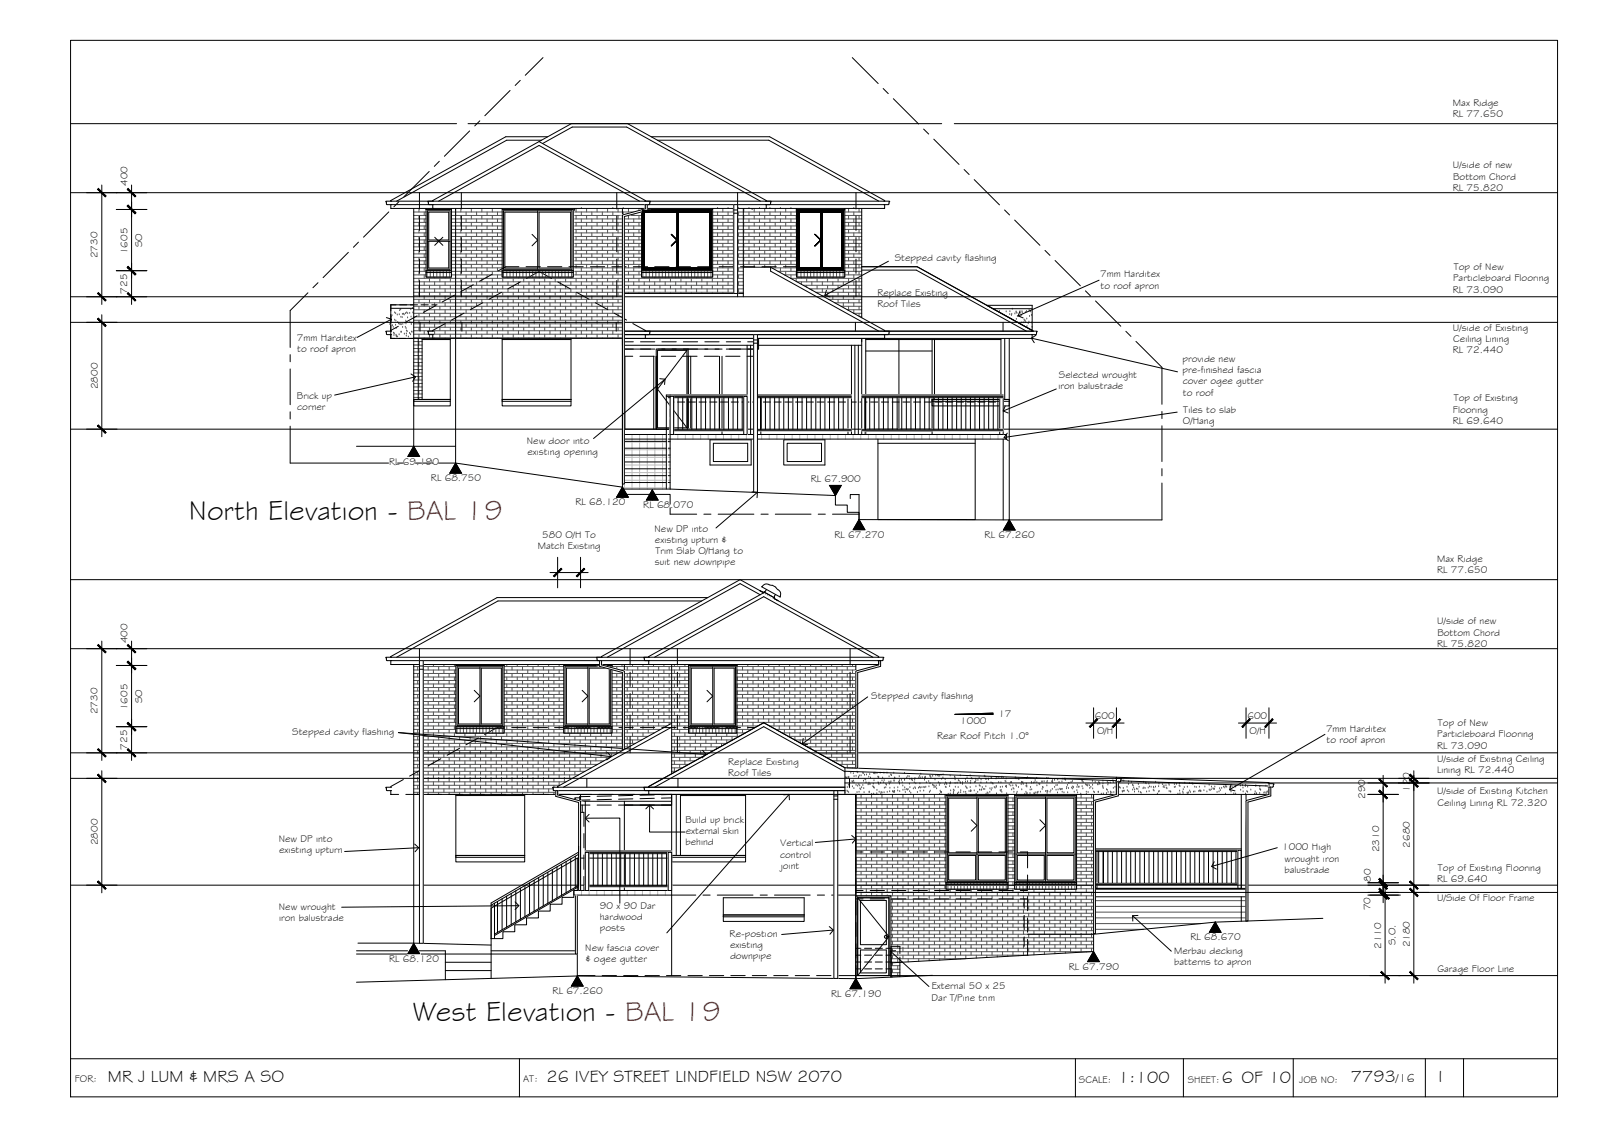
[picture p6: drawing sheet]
<svg xmlns="http://www.w3.org/2000/svg" width="420mm" height="297mm" viewBox="0 0 420 297" stroke-linecap="round" stroke-linejoin="round" font-family="sans-serif">
<defs><g id="words">
<g font-size="7.5">
<text x="49.5" y="136.2">North Elevation - BAL 19</text>
<text x="108.3" y="267.7">West Elevation - BAL 19</text>
</g>
<g font-size="4.5">
<text x="28.3" y="283.6">MR J LUM &amp; MRS A SO</text>
<text x="143.3" y="283.6">26 IVEY STREET LINDFIELD NSW 2070</text>
<text x="293.3" y="283.9">1:100</text>
<text x="320.5" y="283.9">6 OF 10</text>
<text x="354.3" y="283.8">7793</text>
<text x="377.2" y="283.7">I</text>
</g>
<text font-size="3.2" x="366.1" y="283.8">/16</text>
<g font-size="2.6">
<text x="381.1" y="27.8">Max Ridge</text>
<text x="381" y="30.8">RL 77.650</text>
<text x="381" y="44.1">U/side of new</text>
<text x="381.1" y="47.1">Bottom Chord</text>
<text x="33.4" y="48.8" transform="rotate(-90 33.4 48.8)">400</text>
<text x="381" y="50">RL 75.820</text>
<text x="37.3" y="64.8" transform="rotate(-90 37.3 64.8)">SO</text>
<text x="25.6" y="67.7" transform="rotate(-90 25.6 67.7)">2730</text>
<text x="33.4" y="66.7" transform="rotate(-90 33.4 66.7)">1605</text>
<text x="234.7" y="68.4">Stepped cavity flashing</text>
<text x="381.3" y="70.9">Top of New</text>
<text x="33.4" y="77" transform="rotate(-90 33.4 77)">725</text>
<text x="230.1" y="77.7">Replace Existing</text>
<text x="288.5" y="72.7">7mm Harditex</text>
<text x="288.6" y="75.7">to roof apron</text>
<text x="381" y="76.7">RL 73.090</text>
<text x="381.1" y="73.8">Particleboard Flooring</text>
<text x="230.1" y="80.6">Roof Tiles</text>
<text x="77.9" y="89.5">7mm Harditex</text>
<text x="381" y="86.8">U/side of Existing</text>
<text x="381.2" y="89.7">Ceiling Lining</text>
<text x="78" y="92.4">to roof apron</text>
<text x="310.1" y="94.9">provide new</text>
<text x="381" y="92.7">RL 72.440</text>
<text x="277.7" y="99.2">Selected wrought</text>
<text x="310.1" y="97.8">pre-finished fascia</text>
<text x="310.2" y="100.7">cover ogee gutter</text>
<text x="25.6" y="102.1" transform="rotate(-90 25.6 102.1)">2800</text>
<text x="77.9" y="104.6">Brick up</text>
<text x="77.9" y="107.5">corner</text>
<text x="277.6" y="102.1">iron balustrade</text>
<text x="310.2" y="103.7">to roof</text>
<text x="381.3" y="105.3">Top of Existing</text>
<text x="310.2" y="111.2">O/Hang</text>
<text x="310.4" y="108.3">Tiles to slab</text>
<text x="381" y="108.2">Flooring</text>
<text x="381" y="111.1">RL 69.640</text>
<text x="138.2" y="116.3">New door into</text>
<text x="138.3" y="119.2">existing opening</text>
<text x="102" y="121.8">RL 69.190</text>
<text x="113" y="126.2">RL 68.750</text>
<text x="212.6" y="126.3">RL 67.900</text>
<text x="150.9" y="132.5">RL 68.120</text>
<text x="168.7" y="133.2">RL 68.070</text>
<text x="141" y="143.8">Match Existing</text>
<text x="142.2" y="140.9">580 O/H To</text>
<text x="171.7" y="139.4">New DP into</text>
<text x="171.8" y="142.3">existing upturn &amp;</text>
<text x="218.8" y="141">RL 67.270</text>
<text x="258.2" y="141.1">RL 67.260</text>
<text x="171.8" y="148.1">suit new downpipe</text>
<text x="171.9" y="145.2">Trim Slab O/Hang to</text>
<text x="376.9" y="147.4">Max Ridge</text>
<text x="376.9" y="150.3">RL 77.650</text>
<text x="376.9" y="163.7">U/side of new</text>
<text x="377" y="166.6">Bottom Chord</text>
<text x="33.4" y="168.6" transform="rotate(-90 33.4 168.6)">400</text>
<text x="376.9" y="169.5">RL 75.820</text>
<text x="37.3" y="184.3" transform="rotate(-90 37.3 184.3)">SO</text>
<text x="228.5" y="183.3">Stepped cavity flashing</text>
<text x="25.6" y="187.3" transform="rotate(-90 25.6 187.3)">2730</text>
<text x="33.4" y="186.2" transform="rotate(-90 33.4 186.2)">1605</text>
<text x="251.8" y="189.9">1000</text>
<text x="261.8" y="187.9">17</text>
<text x="287.2" y="188.5">600</text>
<text x="327.2" y="188.5">600</text>
<text x="347.8" y="191.8">7mm Harditex</text>
<text x="377.1" y="190.4">Top of New</text>
<text x="33.4" y="196.5" transform="rotate(-90 33.4 196.5)">725</text>
<text x="76.7" y="192.7">Stepped cavity flashing</text>
<text x="245.8" y="193.6">Rear Roof Pitch 1.0°</text>
<text x="287.7" y="192.3">O/H</text>
<text x="327.7" y="192.3">O/H</text>
<text x="347.9" y="194.7">to roof apron</text>
<text x="376.9" y="196.3">RL 73.090</text>
<text x="377" y="193.4">Particleboard Flooring</text>
<text x="191" y="200.6">Replace Existing</text>
<text x="191" y="203.5">Roof Tiles</text>
<text x="376.9" y="202.7">Lining RL 72.440</text>
<text x="376.9" y="199.8">U/side of Existing Ceiling</text>
<text x="358" y="209.5" transform="rotate(-90 358 209.5)">290</text>
<text x="369.7" y="207.6" transform="rotate(-90 369.7 207.6)">120</text>
<text x="376.9" y="208.3">U/side of Existing Kitchen</text>
<text x="179.8" y="215.8">Build up brick</text>
<text x="377" y="211.2">Ceiling Lining RL 72.320</text>
<text x="25.6" y="221.6" transform="rotate(-90 25.6 221.6)">2800</text>
<text x="73.1" y="220.8">New DP into</text>
<text x="179.8" y="221.7">behind</text>
<text x="179.8" y="218.7">external skin</text>
<text x="204.6" y="221.9">Vertical</text>
<text x="73.2" y="223.7">existing upturn</text>
<text x="204.6" y="224.8">control</text>
<text x="204.7" y="227.7">joint</text>
<text x="336.3" y="222.9">1000 High</text>
<text x="336.9" y="225.9">wrought iron</text>
<text x="361.7" y="223.4" transform="rotate(-90 361.7 223.4)">2310</text>
<text x="369.7" y="222.2" transform="rotate(-90 369.7 222.2)">2680</text>
<text x="336.9" y="228.8">balustrade</text>
<text x="359.5" y="231.2" transform="rotate(-90 359.5 231.2)">80</text>
<text x="376.9" y="231.2">RL 69.640</text>
<text x="377.1" y="228.2">Top of Existing Flooring</text>
<text x="73.2" y="238.5">New wrought</text>
<text x="157.3" y="238.3">90 x 90 Dar</text>
<text x="359.5" y="238.6" transform="rotate(-90 359.5 238.6)">70</text>
<text x="376.9" y="236.2">U/Side Of Floor Frame</text>
<text x="73.2" y="241.4">iron balustrade</text>
<text x="157.3" y="241.2">hardwood</text>
<text x="157.3" y="244.1">posts</text>
<text x="191.4" y="245.6">Re-postion</text>
<text x="153.5" y="249.3">New fascia cover</text>
<text x="191.5" y="248.5">existing</text>
<text x="191.5" y="251.4">downpipe</text>
<text x="307.9" y="250.1">Merbau decking</text>
<text x="312.2" y="246.5">RL 68.670</text>
<text x="362.2" y="248.8" transform="rotate(-90 362.2 248.8)">2110</text>
<text x="366" y="247.8" transform="rotate(-90 366 247.8)">S.O.</text>
<text x="369.7" y="248.4" transform="rotate(-90 369.7 248.4)">2180</text>
<text x="102" y="252.2">RL 68.120</text>
<text x="153.6" y="252.2">&amp; ogee gutter</text>
<text x="280.3" y="254.2">RL 67.790</text>
<text x="307.9" y="253">batterns to apron</text>
<text x="377" y="254.8">Garage Floor Line</text>
<text x="144.9" y="260.6">RL 67.260</text>
<text x="218" y="261.4">RL 67.190</text>
<text x="244.3" y="262.3">Dar T/Pine trim</text>
<text x="244.4" y="259.4">External 50 x 25</text>
<text x="19.6" y="283.8">FOR:</text>
<text x="137.2" y="283.6">AT:</text>
<text x="283" y="283.9">SCALE:</text>
<text x="311.5" y="283.9">SHEET:</text>
<text x="340.7" y="283.9">JOB NO:</text>
</g>
</g></defs>
<!-- layer: MASK -->
<g fill="none" stroke="#fff" stroke-width=".26">
<path d="M175.8 103.6h20.1v.3h-20.1zM175.8 103.9h20.1v.4h-20.1zM175.8 112.6h20.1v.3h-20.1zM175.8 103.9h.9v10h-.9zM195.1 103.9h.8v10h-.8zM195.9 103.6h-20.1v.3h20.1M198.7 103.9h.8v10h-.8zM198.7 103.6h24.6v.3h-24.6zM198.7 103.9h24.6v.4h-24.6zM198.7 112.6h24.6v.3h-24.6zM222.4 103.9h.9v10h-.9zM223.3 103.6h-24.6v.3h24.6"/>
<path d="M226 103.9h.9v10h-.9zM226 103.6h37.1v.3h-37.1zM226 103.9h37.1v.4h-37.1zM226 112.6h37.1v.3h-37.1zM262.2 103.9h.9v10h-.9zM263.1 103.6h-37.1v.3h37.1M153.5 223.1h22.7v.4h-22.7zM153.5 223.5h22.7v.3h-22.7zM153.5 232.1h22.7v.4h-22.7zM153.5 223.5h.9v10h-.9zM175.2 223.5h1v10h-1zM176.2 223.1h-22.7v.4h22.7"/>
<path d="M286.8 222.9h.9v10h-.9zM286.8 222.6h38.8v.3h-38.8zM286.8 222.9h38.8v.4h-38.8zM286.8 231.6h38.8v.3h-38.8zM324.7 222.9h.9v10h-.9zM325.6 222.6h-38.8v.3h38.8"/>
</g>
<g fill="#fff" stroke="#fff" stroke-width=".26">
<path d="M201.5 153.2l.2 .1z"/>
<path d="M286.8 222.9l.9 10v-10zM286.8 222.9l.9 10h-.9z"/>
<path d="M286.8 222.6l38.8 .3v-.3zM286.8 222.6l38.8 .3h-38.8z"/>
<path d="M286.8 222.9l38.8 .4v-.4zM286.8 222.9l38.8 .4h-38.8z"/>
<path d="M286.8 231.6l38.8 .3v-.3zM286.8 231.6l38.8 .3h-38.8z"/>
<path d="M324.7 222.9l.9 10v-10zM324.7 222.9l.9 10h-.9z"/>
<path d="M230.4 173.2l.6 1.1v-1.1zM230.4 173.2l.6 1.1h-.6z"/>
<path d="M230.4 174.3l.6 .4v-.4zM229 174.7l1.4-.4 .6 .4z"/>
<path d="M226.4 175.9l4.6-1.2h-2zM224.5 175.9l4.5-1.2-2.6 1.2z"/>
<path d="M224.5 175.9l.4 .4 1.5-.4zM224.5 175.9l.4 .4h-.4z"/>
<path d="M224.5 176.3l.4 25.1v-25.1zM224.5 176.3l.4 25.1h-.4z"/>
<path d="M110 173.2l1 74.1v-74.1zM110 173.2l1 74.1h-1z"/>
<path d="M169.3 53.7l.5 1.1v-1.1zM169.3 53.7l.5 1.1h-.5z"/>
<path d="M169.3 54.8l.5 .4v-.4zM167.8 55.2l1.5-.4 .5 .4z"/>
<path d="M165.2 56.4l4.6-1.2h-2zM163.2 56.4l4.6-1.2-2.6 1.2z"/>
<path d="M163.2 56.4l.6 .4 1.4-.4zM163.2 56.4l.6 .4h-.6z"/>
<path d="M163.2 56.8l.6 70.1v-70.1zM163.2 56.8l.6 70.1h-.6z"/>
<path d="M198.7 103.9l.8 10v-10zM198.7 103.9l.8 10h-.8z"/>
<path d="M175.8 103.6l20.1 .3v-.3zM175.8 103.6l20.1 .3h-20.1z"/>
<path d="M175.8 103.9l20.1 .4v-.4zM175.8 103.9l20.1 .4h-20.1z"/>
<path d="M175.8 112.6l20.1 .3v-.3zM175.8 112.6l20.1 .3h-20.1z"/>
<path d="M175.8 103.9l.9 10v-10zM175.8 103.9l.9 10h-.9z"/>
<path d="M226 103.9l.9 10v-10zM226 103.9l.9 10h-.9z"/>
<path d="M195.1 103.9l.8 10v-10zM195.1 103.9l.8 10h-.8z"/>
<path d="M222.4 103.9l.9 10v-10zM222.4 103.9l.9 10h-.9z"/>
<path d="M262.2 103.9l.9 10v-10zM262.2 103.9l.9 10h-.9z"/>
<path d="M198.7 103.6l24.6 .3v-.3zM198.7 103.6l24.6 .3h-24.6z"/>
<path d="M198.7 103.9l24.6 .4v-.4zM198.7 103.9l24.6 .4h-24.6z"/>
<path d="M198.7 112.6l24.6 .3v-.3zM198.7 112.6l24.6 .3h-24.6z"/>
<path d="M226 103.6l37.1 .3v-.3zM226 103.6l37.1 .3h-37.1z"/>
<path d="M226 103.9l37.1 .4v-.4zM226 103.9l37.1 .4h-37.1z"/>
<path d="M226 112.6l37.1 .3v-.3zM226 112.6l37.1 .3h-37.1z"/>
<path d="M153.5 223.1l22.7 .4v-.4zM153.5 223.1l22.7 .4h-22.7z"/>
<path d="M153.5 223.5l22.7 .3v-.3zM153.5 223.5l22.7 .3h-22.7z"/>
<path d="M153.5 232.1l22.7 .4v-.4zM153.5 232.1l22.7 .4h-22.7z"/>
<path d="M153.5 223.5l.9 10v-10zM153.5 223.5l.9 10h-.9z"/>
<path d="M175.2 223.5l1 10v-10zM175.2 223.5l1 10h-1z"/>
<path d="M332.8 206.4l.5 1.9v-1.9zM332.8 206.4l.5 1.9h-.5z"/>
<path d="M332.8 208.3l.5 .4v-.4zM331.4 208.7l1.4-.4 .5 .4z"/>
<path d="M328.7 209.9l4.6-1.2h-1.9zM326.8 209.9l4.6-1.2-2.7 1.2z"/>
<path d="M326.8 209.9l.5 .4 1.4-.4zM326.8 209.9l.5 .4h-.5z"/>
<path d="M326.8 210.3l.5 31.2v-31.2zM326.8 210.3l.5 31.2h-.5z"/>
<path d="M292.8 205l.5 3.3v-3.3zM292.8 205l.5 3.3h-.5z"/>
<path d="M292.8 208.3l.5 .4v-.4zM291.4 208.7l1.4-.4 .5 .4z"/>
<path d="M288.7 209.9l4.6-1.2h-1.9zM286.8 209.9l4.6-1.2-2.7 1.2z"/>
<path d="M286.8 209.9l.5 .4 1.4-.4zM286.8 209.9l.5 .4h-.5z"/>
<path d="M286.8 210.3l.5 34.5v-34.5zM286.8 210.3l.5 34.5h-.5z"/>
<path d="M202.6 153.5l1 .7zM202.3 153.5h.3l1 .7z"/>
<path d="M202.3 153.5l1.5 .9zM202 153.4l1.8 1z"/>
<path d="M202 153.4l2.1 1.2zM201.7 153.3l2.4 1.3z"/>
<path d="M201.7 153.3l2.4 1.3zM201.7 153.3l2.3 1.3z"/>
<path d="M204.1 154.6l.1 .1zM204 154.6l.2 .1z"/>
<path d="M201.7 153.3l2.3 1.3zM201.7 153.3l2.3 1.3z"/>
<path d="M201.5 153.2l.3 .1zM201.5 153.2l.3 .1z"/>
<path d="M204 154.6l.3 .2zM203.9 154.6l.4 .2z"/>
<path d="M201.8 153.3l2.2 1.3zM201.8 153.3l2.1 1.3z"/>
<path d="M201.5 153.2l.3 .2zM201.5 153.2l.3 .2z"/>
<path d="M203.9 154.6l.5 .3zM203.8 154.5l.6 .4z"/>
<path d="M201.8 153.4l2.1 1.2zM201.8 153.4l2 1.1z"/>
<path d="M201.5 153.2l.4 .3zM201.3 153.1l.6 .4z"/>
<path d="M203.8 154.5l.6 .4zM203.8 154.5l.6 .4z"/>
<path d="M203.8 154.5l.6 .4zM203.8 154.5l.6 .4z"/>
<path d="M201.9 153.5l1.9 1zM201.9 153.5l1.9 1z"/>
<path d="M201.3 153.1l.6 .4zM201.3 153.1l.6 .4z"/>
<path d="M203.8 154.5l.7 .5zM203.6 154.5l.9 .5z"/>
<path d="M201.9 153.5l1.9 1zM201.9 153.5l1.7 1z"/>
<path d="M201.3 153.1l.7 .5zM201.1 153.1l.9 .5z"/>
<path d="M201.1 153.1l.9 .6zM201 153.1l1 .6z"/>
<path d="M203.6 154.5l1 .6zM203.6 154.5l1 .6z"/>
<path d="M202 153.6l1.6 .9zM202 153.6l1.6 .9z"/>
<path d="M201 153.1l1 .6zM201 153.1l1 .6z"/>
<path d="M203.6 154.5l1 .7zM203.4 154.5l1.2 .7z"/>
<path d="M202 153.7l1.6 .8zM202 153.7l1.4 .8z"/>
<path d="M201 153.1l1.1 .7zM200.9 153.1l1.2 .7z"/>
<path d="M200.9 153.1l1.2 .8zM200.8 153.1l1.3 .8z"/>
<path d="M203.4 154.5l1.3 .8zM203.4 154.6l1.3 .7z"/>
<path d="M202.1 153.8l1.3 .7zM202.1 153.8l1.3 .8z"/>
<path d="M200.8 153.1l1.3 .8zM200.8 153.1l1.3 .8z"/>
<path d="M203.4 154.6l1.3 .7zM203.3 154.6l1.4 .7z"/>
<path d="M202.1 153.9l1.3 .7zM202.1 153.9l1.2 .7z"/>
<path d="M200.8 153.1l1.3 .8zM200.8 153.2l1.3 .7z"/>
<path d="M203.3 154.6l1.4 .9zM203.2 154.6l1.5 .9z"/>
<path d="M202.1 153.9l1.2 .7zM202.1 153.9l1.1 .7z"/>
<path d="M200.8 153.2l1.3 .8zM200.6 153.2l1.5 .8z"/>
<path d="M203.2 154.6l1.5 .9zM203.2 154.6l1.5 .9z"/>
<path d="M203.2 154.6l1.5 .9zM203.1 154.6l1.6 .9z"/>
<path d="M202.1 154l1.1 .6zM202.1 154l1 .6z"/>
<path d="M200.6 153.2l1.5 .9zM200.6 153.2l1.5 .9z"/>
<path d="M203.1 154.6l1.7 1.1-.1-.2zM203 154.7l.1-.1 1.7 1.1z"/>
<path d="M202.1 154.1l.9 .6 .1-.1zM202.1 154.1l.9 .6z"/>
<path d="M200.6 153.2l1.5 1zM200.4 153.3l.2-.1 1.5 1z"/>
<path d="M200.4 153.3l4.4 2.4zM200.4 153.3l4.4 2.4zM200.4 153.3l4.4 2.4zM200.4 153.3l4.4 2.4z"/>
<path d="M200.4 153.3l4.3 2.6 .1-.2zM200.2 153.4l.2-.1 4.3 2.6zM200.2 153.4l4.5 2.5zM200.2 153.4l4.5 2.5z"/>
<path d="M200.2 153.4l4.5 2.7v-.2zM200.1 153.6l.1-.2 4.5 2.7zM200.1 153.6l4.6 2.5zM200.1 153.6l4.6 2.5z"/>
<path d="M200.1 153.6l4.5 2.7 .1-.2zM200.1 153.6l4.5 2.7-4.7-2.5z"/>
<path d="M199.9 153.8l4.7 2.6zM199.8 153.8l4.8 2.6z"/>
<path d="M199.8 153.8l4.8 2.7zM199.8 153.8l4.8 2.7z"/>
<path d="M201 154.5l2.2 1.7 .2-.4zM201 154.5l2.2 1.7-2.4-1.3z"/>
<path d="M200.8 154.9l2.4 1.3zM200.8 154.9l2.4 1.3z"/>
<path d="M200.8 154.9l2.4 1.3zM200.8 154.9l2.3 1.4z"/>
<path d="M200.8 155l2.3 1.3zM200.8 155l2.3 1.3z"/>
<path d="M200.8 155l2.3 1.4zM200.8 155l2.3 1.4z"/>
<path d="M200.7 155l2.4 1.4zM200.7 155l2.4 1.4z"/>
<path d="M200.7 155.1l2.4 1.3zM200.7 155.1l2.4 1.3z"/>
<path d="M200.7 155.1l2.4 1.4zM200.6 155.1l2.5 1.4z"/>
<path d="M200.6 155.1l2.5 1.4zM200.6 155.1l2.5 1.4z"/>
<path d="M200.6 155.1l2.5 1.5zM200.5 155.1l2.6 1.5z"/>
<path d="M200.5 155.1l2.6 1.5zM200.5 155.1l2.6 1.5z"/>
<path d="M200.5 155.1l2.7 1.5zM200.5 155.1l2.7 1.5z"/>
<path d="M200.5 155.1l2.6 1.6zM200.5 155.1l2.6 1.6z"/>
<path d="M200.4 155.2l2.6 1.7 .1-.2zM200.4 155.2l2.6 1.7-2.7-1.5z"/>
<path d="M192.5 53.7l.9 23.2v-23.2zM192.5 53.7l.9 23.2h-.9z"/>
<path d="M197.7 87.7l1 41.4v-41.4zM197.7 87.7l1 41.4h-1z"/>
<path d="M157.3 173.2h.5l-.5 1.1zM157.8 173.2l-.5 1.1h.5z"/>
<path d="M157.3 174.3h.5l-.5 .4zM157.3 174.7h1.9l-1.4-.4z"/>
<path d="M157.3 174.7h1.9l2.6 1.2zM159.2 174.7l2.6 1.2h2z"/>
<path d="M161.8 175.9h2l-.6 .4zM163.2 176.3h.6v-.4z"/>
<path d="M163.2 176.3h.6l-.6 20.2zM163.8 176.3l-.6 20.2h.6z"/>
<path d="M150.9 234.7l.5 15.4v-15.4zM150.9 234.7l.5 15.4h-.5z"/>
<path d="M145.8 207.3h.4l-.4 1.1zM146.2 207.3l-.4 1.1h.4z"/>
<path d="M145.8 208.4h.4l-.4 .4zM145.8 208.8h1.9l-1.5-.4z"/>
<path d="M145.8 208.8h1.9l2.6 1.2zM147.7 208.8l2.6 1.2h2z"/>
<path d="M150.3 210h2l-.5 .4zM151.8 210.4h.5v-.4z"/>
<path d="M151.8 210.4h.5l-.5 23.1zM152.3 210.4l-.5 23.1h.5z"/>
<path d="M218.7 207.3l1 49.2v-49.2zM218.7 207.3l1 49.2h-1z"/>
</g>
<!-- layer: NEWWORK -->
<g fill="none" stroke="#000" stroke-width=".26">
<path d="M141.4 37.1l27.9 15.5v.1l1.3 .1-.4 .9M142 36.8h-9.1l-28.9 15.9M142.3 37.6l7.8-4.3h14.3l35 19.4M143.6 35.8h-10.9l-30.2 16.8v.1l-1.3 .1 .2 .7M170.8 35.8h31.1l30.1 16.8v.1l1.3 .2-.4 .8h-131.4l-.2-.3M172.4 36.8h29.2l28.9 15.9M102.5 53.7v.9h.2M102.5 52.7h129.5M102.5 54.6h129.5M108.5 54.6v34.1M111.7 54.9h6.7v16.1h-6.7zM111.7 54.6v.3"/>
<path d="M112.3 53.4l.2 .3M112.4 53.5l-.2-.7 1.3-.1v-.1l36.3-20.2h14.8l36.4 20.2v.1l1.3 .1-.4 .9M113.5 53.7v.9h.2M115 52.7l26.4-14.6 26.3 14.6M118.4 54.6v.3M119.5 54.6v34.1M131.7 54.9h18.7v16.1h-18.7zM131.7 54.6v.3M150.7 54.6v.6M163.2 54.6v35.9h62.8M168.3 54.6v.3M169.3 53.7v.9h-.3"/>
<path d="M186.9 54.9h-18.6v16.1h18.6M186.9 54.6v16.4M195 54.6v22.3h-31.8M197.3 54.6v.3M201 53.7v.9h-.2M208.9 54.6v.3M221.6 54.9h-12.7v16.1h12.7M221.6 54.6v16.4M226 54.6v28.7M232 53.7v.9h-.2M108.5 79.9h-6v8.8h6M111.7 71h6.7v1.7h-6.7z"/>
<path d="M111.7 71.5h6.7M131.7 71h18.7v1.7h-18.7zM131.7 71.5h18.7M168.3 71h18.6v1.7h-18.6zM168.3 71.5h18.6M195 70.1h7.1M202.1 70.1l29.9 16.5v.2l1.3 .1-.2 .7-69.9 .1M202.1 70.1v1l28.4 15.7M208.9 71h12.7v1.7h-12.7zM208.9 71.5h12.7M226 69.9h14.5l30.5 16.9h-107.8M226 70.8h14.3l28.9 16"/>
<path d="M102.5 80.8h6M108.5 88.7h123.5M172.1 91.5h8.4v21h-8.4zM195.9 90.5v23.4h-20.1M196.9 90.5v23.4M197.7 90.5v23.4M198.7 90.5v23.4M223.3 90.5v23.4M224.2 90.5v23.4h-25.5M225.1 90.5v23.4h38M226 88.7v25.2M232 87.7v1h-.2"/>
<path d="M258.8 80h11.9v6.6zM260.4 80.9h10.3M174.8 103.9h21.1M175.2 104.3h20.7M175.8 103.9h.9v10h-.9zM175.8 112.6h20.1M175.8 112.9h20.1M176.7 112.6v-8.3v8.3M177.8 104.3v8.3M179.1 104.3v8.3M180.3 104.3v8.3M181.4 104.3v8.3"/>
<path d="M182.7 104.3v8.3M183.9 104.3v8.3M185 104.3v8.3M186.3 104.3v8.3M187.5 104.3v8.3M188.6 104.3v8.3M189.9 104.3v8.3M191.1 104.3v8.3M192.3 104.3v8.3M193.4 104.3v8.3M194.7 104.3v8.3M195.1 103.9h.8v10h-.8z"/>
<path d="M195.9 103.6h-21.1v24.6M198.7 103.9h.8v10h-.8zM198.7 112.6h24.6M198.7 103.6h24.6M198.7 112.9h24.6M198.7 103.9h24.6M198.7 104.3h24.6M199.5 112.6v-8.3v8.3M200.8 104.3v8.3M202 104.3v8.3M203.2 104.3v8.3M204.4 104.3v8.3"/>
<path d="M205.6 104.3v8.3M206.8 104.3v8.3M207.9 104.3v8.3M209.2 104.3v8.3M210.4 104.3v8.3M211.5 104.3v8.3M212.8 104.3v8.3M214 104.3v8.3M215.1 104.3v8.3M216.4 104.3v8.3M217.6 104.3v8.3M218.8 104.3v8.3"/>
<path d="M219.9 104.3v8.3M221.2 104.3v8.3M222.4 103.9h.9v10h-.9zM226 103.9h.9v10h-.9zM226 112.6h37.1M226 103.6h37.1M226 112.9h37.1M226 103.9h37.1M226 104.3h37.1M226.9 112.6v-8.3v8.3M228.1 104.3v8.3M229.3 104.3v8.3"/>
<path d="M230.5 104.3v8.3M231.7 104.3v8.3M232.9 104.3v8.3M234.1 104.3v8.3M235.3 104.3v8.3M236.5 104.3v8.3M237.7 104.3v8.3M238.9 104.3v8.3M240.1 104.3v8.3M241.3 104.3v8.3M242.5 104.3v8.3M243.7 104.3v8.3"/>
<path d="M244.9 104.3v8.3M246.1 104.3v8.3M247.3 104.3v8.3M248.5 104.3v8.3M249.7 104.3v8.3M250.9 104.3v8.3M252.1 104.3v8.3M253.3 104.3v8.3M254.5 104.3v8.3M255.7 104.3v8.3M256.9 104.3v8.3M258.1 104.3v8.3"/>
<path d="M259.3 104.3v8.3M260.5 104.3v8.3M261.7 104.3v8.3M262.2 103.9h.9v10h-.9zM184 157.6h-53.4l-26.6 14.7M185.6 156.7h-55.2l-27.9 15.4v.2h-1.3l.2 .7M199.4 155.9l-5.3-2.9-34.8 19.3M199.8 153.8a1.47 1.47 0 0 1 2.2-.4 2.55 2.55 0 0 1 2.1 1.2 1.44 1.44 0 0 1 .5 1.9zM200.3 155.4l-30.2 16.7v.2h-1.2l.1 .7M200.3 155.4l-1.1-.6 1.1 .6 .1-.2 2.7 1.5-.1 .2 1.1 .6-1.1-.6 .2-.3M200.4 155.2l2.7 1.5M200.4 155.3l-.1 .1"/>
<path d="M201 154.5l-.7 .9M203.4 155.8l-.2 .8M101.3 173l.2 .2h129.9l.2-.2M102.5 173.2v1h.2M102.5 172.3h127.9M102.5 174.2h127.9M108.5 174.2v34.1h224.3v-3.1l-111.2-3.9M119.6 174.2v.3M132.2 174.5h-12.6v16h12.6M132.2 174.2v16.3M147.9 174.2v.3M156.6 173l-.2-.7h1.4v-.2l36.3-20.1 36.3 20.1v.2h1.4l-.2 .7"/>
<path d="M156.6 173l.2 .2M157.8 173.2v1h.2M160.5 174.5h-12.6v16h12.6M160.5 174.2v16.3M163.8 174.2v22.3M169 173l.2 .2M170.1 173.2v1h.3M171.7 172.3l28.6-15.9 28.6 15.9M176.2 174.2v28.7M180.6 174.2v.3M193.3 174.5h-12.7v16h12.7M193.3 174.2v16.3"/>
<path d="M224.5 174.2v27.2M230.4 173.2v1h-.1M119.6 190.5h12.6v1.7h-12.6zM119.6 191h12.6M147.9 190.5h12.6v1.7h-12.6zM147.9 191h12.6M176.2 189.6l-30 16.6v.2M176.2 190.6l-28.4 15.8M180.6 190.5h12.7v1.7h-12.7zM180.6 191h12.7M146.2 207.3v1h.3M146.2 206.4h-1.2l.1 .8 76.5 .1"/>
<path d="M146.2 206.4h75.4M152.3 208.3v25.2h1.2v-23.4M152.3 210.1h23.9M170.1 207.3v1h.3M176.2 208.3v2.8h-12.4v-1M221.6 201.3l-21.3-11.8-30.2 16.7v.2h-1.2l.3 .9M221.6 202.2l71.2 2.5M221.6 202.3l-21.3-11.8-28.6 15.9M221.6 201.3v7M248.1 208.3v23.1M248.1 208.6h16.3M264.4 208.3v23.1"/>
<path d="M266.1 208.3v23.1M266.1 208.6h16.2M282.3 208.3v23.1M286.8 208.3v41.2M292.6 204.1h1.6l-.3 .2v.6l-1.3 .1M292.8 205v3.3h-.2M292.8 203.8v4.5M293.9 204.7l38.9 1.4M325.6 208.3v24.6M326.8 208.3v33.2M332.6 205.5h1.5l-.2 .8-1.3 .1M332.8 206.4v1.9h-.2"/>
<path d="M129.7 236.8v9.3M130.5 236.3v8.2M131.7 235.6v8.2M132.9 234.9v8.2M134.1 234.2v8.2M135.3 233.5v8.2M136.5 232.8v8.2M137.7 232.1v8.2M138.9 231.5v8.1M140.1 230.8v8.1M141.3 230.1v8.1M142.5 229.4v8.1"/>
<path d="M143.7 228.7v8.1M144.9 228v8.1M146.1 227.3v8.1M147.3 226.6v8.1M148.5 225.9v8.1M149.7 225.2v8.1M150.9 224.5v8.1M151.8 232.5l-22.1 12.8M151.8 232.1l-22.1 12.8M151.8 223.4l-23 13.3v9.4M151.8 224l-23 13.3M151.8 221.8v10.4"/>
<path d="M153.5 223.5h.9v10h-.9zM153.5 232.1h22.7M153.5 223.1h22.7M153.5 232.5h22.7M153.5 223.5h22.7M153.5 223.8h22.7M153.5 233.5h22.7M154.4 232.1v-8.3v8.3M155.6 223.8v8.3M156.8 223.8v8.3M158 223.8v8.3M159.2 223.8v8.3"/>
<path d="M160.4 223.8v8.3M161.6 223.8v8.3M162.8 223.8v8.3M164 223.8v8.3M165.2 223.8v8.3M166.4 223.8v8.3M167.6 223.8v8.3M168.8 223.8v8.3M170 223.8v8.3M171.2 223.8v8.3M172.4 223.8v8.3M173.6 223.8v8.3"/>
<path d="M174.8 223.8v8.3M175.2 223.5h1v10h-1zM224.5 234.9h9.2v21.3M224.9 235.4h8.3v20.4h-8.3zM224.9 235.4h.1M233.2 235.4h.1M248.1 231.4v1.7h16.3v-1.7M248.1 231.9h16.3M248.1 231.4h16.3M266.1 231.4v1.7h16.2v-1.7M266.1 231.9h16.2M266.1 231.4h16.2"/>
<path d="M286.8 222.9h.9v10h-.9zM286.8 231.6h38.8M286.8 222.6h38.8M286.8 231.9h38.8M286.8 222.9h38.8M286.8 223.3h38.8M286.8 232.9h40M286.8 233.1h40M286.8 235.1h40M288.1 223.3v8.3M289.4 231.6v-8.3v8.3M290.6 223.3v8.3"/>
<path d="M291.7 223.3v8.3M293 223.3v8.3M294.2 223.3v8.3M295.4 223.3v8.3M296.6 223.3v8.3M297.8 223.3v8.3M299 223.3v8.3M300.2 223.3v8.3M301.4 223.3v8.3M302.6 223.3v8.3M303.7 223.3v8.3M305 223.3v8.3"/>
<path d="M306.2 223.3v8.3M307.3 223.3v8.3M308.6 223.3v8.3M309.8 223.3v8.3M311 223.3v8.3M312.2 223.3v8.3M313.4 223.3v8.3M314.6 223.3v8.3M315.8 223.3v8.3M317 223.3v8.3M318.2 223.3v8.3M319.3 223.3v8.3"/>
<path d="M320.6 223.3v8.3M321.8 223.3v8.3M322.9 223.3v8.3M324.2 223.3v8.3M324.7 222.9h.9v10h-.9zM325.6 235.1v6.4M224.9 255.8h.1"/>
</g>
<!-- layer: HATCH -->
<g fill="none" stroke="#545454" stroke-width=".26">
<path d="M108.5 55.6h3.2M108.5 56.5h3.2M108.5 57.4h3.2M108.5 58.3h3.2M108.5 59.2h3.2M109.9 54.6v1M109.9 56.5v.9M109.9 58.3v.9M111.3 55.6v.9M111.3 57.4v.9M111.3 59.2v.9M118.4 55.6h13.3"/>
<path d="M118.4 56.5h13.3M118.4 57.4h13.3M118.4 58.3h13.3M118.4 59.2h13.3M119.5 55.6v.9M119.5 57.4v.9M119.5 59.2v.9M120.9 54.6v1M120.9 56.5v.9M120.9 58.3v.9M122.2 55.6v.9M122.2 57.4v.9"/>
<path d="M122.2 59.2v.9M123.6 54.6v1M123.6 56.5v.9M123.6 58.3v.9M125 55.6v.9M125 57.4v.9M125 59.2v.9M126.4 54.6v1M126.4 56.5v.9M126.4 58.3v.9M127.7 55.6v.9M127.7 57.4v.9"/>
<path d="M127.7 59.2v.9M129.1 54.6v1M129.1 56.5v.9M129.1 58.3v.9M130.5 55.6v.9M130.5 57.4v.9M130.5 59.2v.9M150.7 55.6h17.6M150.7 56.5h17.6M150.7 57.4h17.6M150.7 58.3h17.6M150.7 59.2h17.6"/>
<path d="M151.1 54.6v1M151.1 56.5v.9M151.1 58.3v.9M152.5 54.6h.1M152.5 55.6v.9M152.5 57.4v.9M152.5 59.2v.9M153.8 54.6v1M153.8 56.5v.9M153.8 58.3v.9M155.2 55.6v.9M155.2 57.4v.9"/>
<path d="M155.2 59.2v.9M156.6 54.6v1M156.6 56.5v.9M156.6 58.3v.9M158 55.6v.9M158 57.4v.9M158 59.2v.9M159.3 54.6v1M159.3 56.5v.9M159.3 58.3v.9M160.7 54.6h.1M160.7 55.6v.9"/>
<path d="M160.7 57.4v.9M160.7 59.2v.9M162.1 54.6v1M162.1 56.5v.9M162.1 58.3v.9M163.5 54.6h.1M163.5 55.6v.9M163.5 57.4v.9M163.5 59.2v.9M164.8 54.6v1M164.8 56.5v.9M164.8 58.3v.9"/>
<path d="M166.2 55.6v.9M166.2 57.4v.9M166.2 59.2v.9M167.6 54.6v1M167.6 56.5v.9M167.6 58.3v.9M186.9 55.6h22M186.9 56.5h22M186.9 57.4h22M186.9 58.3h22M186.9 59.2h22M188.2 54.6h.1"/>
<path d="M188.2 55.6v.9M188.2 57.4v.9M188.2 59.2v.9M189.6 54.6v1M189.6 56.5v.9M189.6 58.3v.9M191 54.6h.1M191 55.6v.9M191 57.4v.9M191 59.2v.9M192.3 54.6v1M192.3 56.5v.9"/>
<path d="M192.3 58.3v.9M193.7 54.6h.1M193.7 55.6v.9M193.7 57.4v.9M193.7 59.2v.9M195.1 54.6v1M195.1 56.5v.9M195.1 58.3v.9M196.4 54.6h.1M196.4 55.6v.9M196.4 57.4v.9M196.4 59.2v.9"/>
<path d="M197.8 54.6v1M197.8 56.5v.9M197.8 58.3v.9M199.2 54.6h.1M199.2 55.6v.9M199.2 57.4v.9M199.2 59.2v.9M200.6 54.6v1M200.6 56.5v.9M200.6 58.3v.9M201.9 54.6h.1M201.9 55.6v.9"/>
<path d="M201.9 57.4v.9M201.9 59.2v.9M203.3 54.6v1M203.3 56.5v.9M203.3 58.3v.9M204.7 54.6h.1M204.7 55.6v.9M204.7 57.4v.9M204.7 59.2v.9M206.1 54.6v1M206.1 56.5v.9M206.1 58.3v.9"/>
<path d="M207.4 54.6h.1M207.4 55.6v.9M207.4 57.4v.9M207.4 59.2v.9M208.8 54.6v1M208.8 56.5v.9M208.8 58.3v.9M221.6 55.6h4.4M221.6 56.5h4.4M221.6 57.4h4.4M221.6 58.3h4.4M221.6 59.2h4.4"/>
<path d="M222.6 54.6v1M222.6 56.5v.9M222.6 58.3v.9M223.9 54.6h.1M223.9 55.6v.9M223.9 57.4v.9M223.9 59.2v.9M225.3 54.6v1M225.3 56.5v.9M225.3 58.3v.9M108.5 60.1h3.2M108.5 61.1h3.2"/>
<path d="M108.5 62h3.2M108.5 62.9h3.2M108.5 63.8h3.2M108.5 64.7h3.2M108.5 65.7h3.2M108.5 66.6h3.2M108.5 67.5h3.2M108.5 68.4h3.2M108.5 69.3h3.2M108.5 70.2h3.2M108.5 71.1h3.2M108.5 72.1h3.2"/>
<path d="M108.5 73h11M108.5 73.9h11M108.5 74.8h11M108.5 75.7h11M108.5 76.6h11M108.5 77.5h54.7M108.5 78.5h54.7M108.5 79.4h54.7M109.9 60.1v1M109.9 62v.9M109.9 63.8v.9M109.9 65.7v.9"/>
<path d="M109.9 67.5v.9M109.9 69.3v.9M109.9 71.1v1M109.9 73v.9M109.9 74.8v.9M109.9 76.6v.9M109.9 78.5v.9M111.3 61.1v.9M111.3 62.9v.9M111.3 64.7v1M111.3 66.6v.9M111.3 68.4v.9"/>
<path d="M111.3 70.2v.9M111.3 72.1v.9M111.3 73.9v.9M111.3 75.7v.9M111.3 77.5v1M111.3 79.4v.9M111.7 71h6.7v1.7h-6.7zM112 71v1.7M112.6 73v.9M112.6 74.8v.9M112.6 76.6v.9M112.6 78.5v.9"/>
<path d="M112.8 71v1.7M113.7 71v1.7M114 72.7v.3M114 73.9v.9M114 75.7v.9M114 77.5v1M114 79.4v.9M114.6 71v1.7M115.4 73v.9M115.4 74.8v.9M115.4 76.6v.9M115.4 78.5v.9"/>
<path d="M115.4 71v1.7M116.3 71v1.7M116.7 72.7v.3M116.7 73.9v.9M116.7 75.7v.9M116.7 77.5v1M116.7 79.4v.9M117.1 71v1.7M117.9 71v1.7M118.1 73v.9M118.1 74.8v.9M118.1 76.6v.9"/>
<path d="M118.1 78.5v.9M118.4 60.1h13.3M118.4 61.1h13.3M118.4 62h13.3M118.4 62.9h13.3M118.4 63.8h13.3M118.4 64.7h13.3M118.4 65.7h13.3M118.4 66.6h13.3M118.4 67.5h13.3M118.4 68.4h13.3M118.4 69.3h13.3"/>
<path d="M118.4 70.2h13.3M118.4 71.1h13.3M118.4 72.1h13.5M119.5 73h75.5M119.5 73.9h75.5M119.5 74.8h75.5M119.5 75.7h75.5M119.5 76.6h75.5M119.5 61.1v.9M119.5 62.9v.9M119.5 64.7v1M119.5 66.6v.9"/>
<path d="M119.5 68.4v.9M119.5 70.2v.9M119.5 72.1v.9M119.5 73.9v.9M119.5 75.7v.9M119.5 77.5v1M119.5 79.4v.9M120.9 60.1v1M120.9 62v.9M120.9 63.8v.9M120.9 65.7v.9M120.9 67.5v.9"/>
<path d="M120.9 69.3v.9M120.9 71.1v1M120.9 73v.9M120.9 74.8v.9M120.9 76.6v.9M120.9 78.5v.9M122.2 61.1v.9M122.2 62.9v.9M122.2 64.7v1M122.2 66.6v.9M122.2 68.4v.9M122.2 70.2v.9"/>
<path d="M122.2 72.1v.9M122.2 73.9v.9M122.2 75.7v.9M122.2 77.5v1M122.2 79.4v.9M123.6 60.1v1M123.6 62v.9M123.6 63.8v.9M123.6 65.7v.9M123.6 67.5v.9M123.6 69.3v.9M123.6 71.1v1"/>
<path d="M123.6 73v.9M123.6 74.8v.9M123.6 76.6v.9M123.6 78.5v.9M125 61.1v.9M125 62.9v.9M125 64.7v1M125 66.6v.9M125 68.4v.9M125 70.2v.9M125 72.1v.9M125 73.9v.9"/>
<path d="M125 75.7v.9M125 77.5v1M125 79.4v.9M126.4 60.1v1M126.4 62v.9M126.4 63.8v.9M126.4 65.7v.9M126.4 67.5v.9M126.4 69.3v.9M126.4 71.1v1M126.4 73v.9M126.4 74.8v.9"/>
<path d="M126.4 76.6v.9M126.4 78.5v.9M127.7 61.1v.9M127.7 62.9v.9M127.7 64.7v1M127.7 66.6v.9M127.7 68.4v.9M127.7 70.2v.9M127.7 72.1v.9M127.7 73.9v.9M127.7 75.7v.9M127.7 77.5v1"/>
<path d="M127.7 79.4v.9M129.1 60.1v1M129.1 62v.9M129.1 63.8v.9M129.1 65.7v.9M129.1 67.5v.9M129.1 69.3v.9M129.1 71.1v1M129.1 73v.9M129.1 74.8v.9M129.1 76.6v.9M129.1 78.5v.9"/>
<path d="M130.5 61.1v.9M130.5 62.9v.9M130.5 64.7v1M130.5 66.6v.9M130.5 68.4v.9M130.5 70.2v.9M130.5 72.1v.9M130.5 73.9v.9M130.5 75.7v.9M130.5 77.5v1M130.5 79.4v.9M131.7 71h18.7v1.7h-18.7z"/>
<path d="M131.9 71.7v.4M131.9 73v.9M131.9 74.8v.9M131.9 76.6v.9M131.9 78.5v.9M132 71v1.7M132.9 71v1.7M133.2 72.7v.3M133.2 73.9v.9M133.2 75.7v.9M133.2 77.5v1M133.2 79.4v.9"/>
<path d="M133.8 71v1.7M134.6 71v1.7M134.6 73v.9M134.6 74.8v.9M134.6 76.6v.9M134.6 78.5v.9M135.5 71v1.7M136 72.7v.3M136 73.9v.9M136 75.7v.9M136 77.5v1M136 79.4v.9"/>
<path d="M136.3 71v1.7M137.1 71v1.7M137.4 73v.9M137.4 74.8v.9M137.4 76.6v.9M137.4 78.5v.9M138 71v1.7M138.7 72.7v.3M138.7 73.9v.9M138.7 75.7v.9M138.7 77.5v1M138.7 79.4v.9"/>
<path d="M138.9 71v1.7M139.7 71v1.7M140.1 73v.9M140.1 74.8v.9M140.1 76.6v.9M140.1 78.5v.9M140.6 71v1.7M141.4 71v1.7M141.5 72.7v.3M141.5 73.9v.9M141.5 75.7v.9M141.5 77.5v1"/>
<path d="M141.5 79.4v.9M142.2 71v1.7M142.9 73v.9M142.9 74.8v.9M142.9 76.6v.9M142.9 78.5v.9M143.1 71v1.7M144 71v1.7M144.2 72.7v.3M144.2 73.9v.9M144.2 75.7v.9M144.2 77.5v1"/>
<path d="M144.2 79.4v.9M144.8 71v1.7M145.6 73v.9M145.6 74.8v.9M145.6 76.6v.9M145.6 78.5v.9M145.7 71v1.7M146.5 71v1.7M147 72.7v.3M147 73.9v.9M147 75.7v.9M147 77.5v1"/>
<path d="M147 79.4v.9M147.3 71v1.7M148.2 71v1.7M148.3 73v.9M148.3 74.8v.9M148.3 76.6v.9M148.3 78.5v.9M149.1 71v1.7M149.7 72.7v.3M149.7 73.9v.9M149.7 75.7v.9M149.7 77.5v1"/>
<path d="M149.7 79.4v.9M149.9 71v1.7M150.7 60.1h17.6M150.7 61.1h17.6M150.7 62h17.6M150.7 62.9h17.6M150.7 63.8h17.6M150.7 64.7h17.6M150.7 65.7h17.6M150.7 66.6h17.6M150.7 67.5h17.6M150.7 68.4h17.6"/>
<path d="M150.7 69.3h17.6M150.7 70.2h17.6M150.7 71.1h17.6M150.7 72.1h17.6M151.1 60.1v1M151.1 62v.9M151.1 63.8v.9M151.1 65.7v.9M151.1 67.5v.9M151.1 69.3v.9M151.1 71.1v1M151.1 73v.9"/>
<path d="M151.1 74.8v.9M151.1 76.6v.9M151.1 78.5v.9M152.5 61.1v.9M152.5 62.9v.9M152.5 64.7v1M152.5 66.6v.9M152.5 68.4v.9M152.5 70.2v.9M152.5 72.1v.9M152.5 73.9v.9M152.5 75.7v.9"/>
<path d="M152.5 77.5v1M152.5 79.4v.9M153.8 60.1v1M153.8 62v.9M153.8 63.8v.9M153.8 65.7v.9M153.8 67.5v.9M153.8 69.3v.9M153.8 71.1v1M153.8 73v.9M153.8 74.8v.9M153.8 76.6v.9"/>
<path d="M153.8 78.5v.9M155.2 61.1v.9M155.2 62.9v.9M155.2 64.7v1M155.2 66.6v.9M155.2 68.4v.9M155.2 70.2v.9M155.2 72.1v.9M155.2 73.9v.9M155.2 75.7v.9M155.2 77.5v1M155.2 79.4v.9"/>
<path d="M156.6 60.1v1M156.6 62v.9M156.6 63.8v.9M156.6 65.7v.9M156.6 67.5v.9M156.6 69.3v.9M156.6 71.1v1M156.6 73v.9M156.6 74.8v.9M156.6 76.6v.9M156.6 78.5v.9M158 61.1v.9"/>
<path d="M158 62.9v.9M158 64.7v1M158 66.6v.9M158 68.4v.9M158 70.2v.9M158 72.1v.9M158 73.9v.9M158 75.7v.9M158 77.5v1M158 79.4v.9M159.3 60.1v1M159.3 62v.9"/>
<path d="M159.3 63.8v.9M159.3 65.7v.9M159.3 67.5v.9M159.3 69.3v.9M159.3 71.1v1M159.3 73v.9M159.3 74.8v.9M159.3 76.6v.9M159.3 78.5v.9M160.7 61.1v.9M160.7 62.9v.9M160.7 64.7v1"/>
<path d="M160.7 66.6v.9M160.7 68.4v.9M160.7 70.2v.9M160.7 72.1v.9M160.7 73.9v.9M160.7 75.7v.9M160.7 77.5v1M160.7 79.4v.9M162.1 60.1v1M162.1 62v.9M162.1 63.8v.9M162.1 65.7v.9"/>
<path d="M162.1 67.5v.9M162.1 69.3v.9M162.1 71.1v1M162.1 73v.9M162.1 74.8v.9M162.1 76.6v.9M162.1 78.5v.9M163.5 61.1v.9M163.5 62.9v.9M163.5 64.7v1M163.5 66.6v.9M163.5 68.4v.9"/>
<path d="M163.5 70.2v.9M163.5 72.1v.9M163.5 73.9v.9M163.5 75.7v.9M164.8 60.1v1M164.8 62v.9M164.8 63.8v.9M164.8 65.7v.9M164.8 67.5v.9M164.8 69.3v.9M164.8 71.1v1M164.8 73v.9"/>
<path d="M164.8 74.8v.9M164.8 76.6v.3M166.2 61.1v.9M166.2 62.9v.9M166.2 64.7v1M166.2 66.6v.9M166.2 68.4v.9M166.2 70.2v.9M166.2 72.1v.9M166.2 73.9v.9M166.2 75.7v.9M167.6 60.1v1"/>
<path d="M167.6 62v.9M167.6 63.8v.9M167.6 65.7v.9M167.6 67.5v.9M167.6 69.3v.9M167.6 71.1v1M167.6 73v.9M167.6 74.8v.9M167.6 76.6v.3M168.3 71h18.6v1.7h-18.6zM168.6 71v1.7M169 72.7v.3"/>
<path d="M169 73.9v.9M169 75.7v.9M169.4 71v1.7M170.3 71v1.7M170.3 73v.9M170.3 74.8v.9M170.3 76.6v.3M171.2 71v1.7M171.7 72.7v.3M171.7 73.9v.9M171.7 75.7v.9M172 71v1.7"/>
<path d="M172.9 71v1.7M173.1 73v.9M173.1 74.8v.9M173.1 76.6v.3M173.7 71v1.7M174.5 72.7v.3M174.5 73.9v.9M174.5 75.7v.9M174.5 71v1.7M175.4 71v1.7M175.8 73v.9M175.8 74.8v.9"/>
<path d="M175.8 76.6v.3M176.3 71v1.7M177.1 71v1.7M177.2 72.7v.3M177.2 73.9v.9M177.2 75.7v.9M178 71v1.7M178.6 73v.9M178.6 74.8v.9M178.6 76.6v.3M178.8 71v1.7M179.6 71v1.7"/>
<path d="M179.9 72.7v.3M179.9 73.9v.9M179.9 75.7v.9M180.5 71v1.7M181.3 73v.9M181.3 74.8v.9M181.3 76.6v.3M181.4 71v1.7M182.2 71v1.7M182.7 72.7v.3M182.7 73.9v.9M182.7 75.7v.9"/>
<path d="M183.1 71v1.7M183.9 71v1.7M184.1 73v.9M184.1 74.8v.9M184.1 76.6v.3M184.7 71v1.7M185.4 72.7v.3M185.4 73.9v.9M185.4 75.7v.9M185.6 71v1.7M186.5 71v1.7M186.8 73v.9"/>
<path d="M186.8 74.8v.9M186.8 76.6v.3M186.9 60.1h22M186.9 61.1h22M186.9 62h22M186.9 62.9h22M186.9 63.8h22M186.9 64.7h22M186.9 65.7h22M186.9 66.6h22M186.9 67.5h22M186.9 68.4h22"/>
<path d="M186.9 69.3h22M186.9 70.2h8.1M186.9 71.1h8.1M186.9 72.1h8.1M188.2 61.1v.9M188.2 62.9v.9M188.2 64.7v1M188.2 66.6v.9M188.2 68.4v.9M188.2 70.2v.9M188.2 72.1v.9M188.2 73.9v.9"/>
<path d="M188.2 75.7v.9M189.6 60.1v1M189.6 62v.9M189.6 63.8v.9M189.6 65.7v.9M189.6 67.5v.9M189.6 69.3v.9M189.6 71.1v1M189.6 73v.9M189.6 74.8v.9M189.6 76.6v.3M191 61.1v.9"/>
<path d="M191 62.9v.9M191 64.7v1M191 66.6v.9M191 68.4v.9M191 70.2v.9M191 72.1v.9M191 73.9v.9M191 75.7v.9M192.3 60.1v1M192.3 62v.9M192.3 63.8v.9M192.3 65.7v.9"/>
<path d="M192.3 67.5v.9M192.3 69.3v.9M192.3 71.1v1M192.3 73v.9M192.3 74.8v.9M192.3 76.6v.3M193.7 61.1v.9M193.7 62.9v.9M193.7 64.7v1M193.7 66.6v.9M193.7 68.4v.9M193.7 70.2v.9"/>
<path d="M193.7 72.1v.9M193.7 73.9v.9M193.7 75.7v.9M195.1 60.1v1M195.1 62v.9M195.1 63.8v.9M195.1 65.7v.9M195.1 67.5v.9M195.1 69.3v.8M196.4 61.1v.9M196.4 62.9v.9M196.4 64.7v1"/>
<path d="M196.4 66.6v.9M196.4 68.4v.9M197.8 60.1v1M197.8 62v.9M197.8 63.8v.9M197.8 65.7v.9M197.8 67.5v.9M197.8 69.3v.8M199.2 61.1v.9M199.2 62.9v.9M199.2 64.7v1M199.2 66.6v.9"/>
<path d="M199.2 68.4v.9M200.6 60.1v1M200.6 62v.9M200.6 63.8v.9M200.6 65.7v.9M200.6 67.5v.9M200.6 69.3v.8M201.9 61.1v.9M201.9 62.9v.9M201.9 64.7v1M201.9 66.6v.9M201.9 68.4v.9"/>
<path d="M202.4 70.2h6.5M203.3 60.1v1M203.3 62v.9M203.3 63.8v.9M203.3 65.7v.9M203.3 67.5v.9M203.3 69.3v.9M204.1 71.1h4.8M204.7 61.1v.9M204.7 62.9v.9M204.7 64.7v1M204.7 66.6v.9"/>
<path d="M204.7 68.4v.9M204.7 70.2v.9M205.7 72.1h3.2M206.1 60.1v1M206.1 62v.9M206.1 63.8v.9M206.1 65.7v.9M206.1 67.5v.9M206.1 69.3v.9M206.1 71.1v1M207.4 73h18.6M207.4 61.1v.9"/>
<path d="M207.4 62.9v.9M207.4 64.7v1M207.4 66.6v.9M207.4 68.4v.9M207.4 70.2v.9M207.4 72.1v.9M208.8 60.1v1M208.8 62v.9M208.8 63.8v.9M208.8 65.7v.9M208.8 67.5v.9M208.8 69.3v.9"/>
<path d="M208.8 71.1v1M208.8 73v.8M208.9 71h12.7v1.7h-12.7zM209 73.9h17M209.2 71v1.7M210.1 71v1.7M210.2 72.7v.3M210.2 73.9v.6M210.7 74.8h15.3M210.9 71v1.7M211.6 73v.9M211.6 74.8v.5"/>
<path d="M211.8 71v1.7M212.3 75.7h13.7M212.6 71v1.7M212.9 72.7v.3M212.9 73.9v.9M212.9 75.7v.4M213.5 71v1.7M214 76.6h12M214.3 71v1.7M214.3 73v.9M214.3 74.8v.9M214.3 76.6v.2"/>
<path d="M215.1 71v1.7M215.6 77.5h10.4M215.7 72.7v.3M215.7 73.9v.9M215.7 75.7v.9M215.7 77.5v.1M216 71v1.7M216.9 71v1.7M217.1 73v.9M217.1 74.8v.9M217.1 76.6v.9M217.3 78.5h8.7"/>
<path d="M217.7 71v1.7M218.4 77.5v1M218.4 72.7v.3M218.4 73.9v.9M218.4 75.7v.9M218.6 71v1.7M218.9 79.4h7.1M219.4 71v1.7M219.8 73v.9M219.8 74.8v.9M219.8 76.6v.9M219.8 78.5v.9"/>
<path d="M220.2 71v1.7M221.1 71v1.7M221.2 77.5v1M221.2 72.7v.3M221.2 73.9v.9M221.2 75.7v.9M221.2 79.4v.9M221.6 60.1h4.4M221.6 61.1h4.4M221.6 62h4.4M221.6 62.9h4.4M221.6 63.8h4.4"/>
<path d="M221.6 64.7h4.4M221.6 65.7h4.4M221.6 66.6h4.4M221.6 67.5h4.4M221.6 68.4h4.4M221.6 69.3h4.4M221.6 70.2h4.4M221.6 71.1h4.4M221.6 72.1h4.4M222.6 60.1v1M222.6 62v.9M222.6 63.8v.9"/>
<path d="M222.6 65.7v.9M222.6 67.5v.9M222.6 69.3v.9M222.6 71.1v1M222.6 73v.9M222.6 74.8v.9M222.6 76.6v.9M222.6 78.5v.9M223.9 77.5v1M223.9 61.1v.9M223.9 62.9v.9M223.9 64.7v1"/>
<path d="M223.9 66.6v.9M223.9 68.4v.9M223.9 70.2v.9M223.9 72.1v.9M223.9 73.9v.9M223.9 75.7v.9M223.9 79.4v.9M225.3 60.1v1M225.3 62v.9M225.3 63.8v.9M225.3 65.7v.9M225.3 67.5v.9"/>
<path d="M225.3 69.3v.9M225.3 71.1v1M225.3 73v.9M225.3 74.8v.9M225.3 76.6v.9M225.3 78.5v.9M102.6 83.1h.1M102.8 82.8h.1M102.9 85.4h.1M103.1 85.8h.1M103.2 87.3h.1M103.3 88h.1"/>
<path d="M103.4 87.5h.1M103.5 82h.1M103.5 83.9h.1M103.7 85.3h.1M103.8 82.2h.1M103.8 84.2h.1M103.9 87.9h.1M103.9 86.1h.1M104 88.1h.1M104 88.4h.1M104.2 82.6h.1M104.3 88.3h.1"/>
<path d="M104.3 84.6h.1M104.5 84.9h.1M104.7 87.8h.1M104.7 82.5h.1M104.7 85h.1M104.8 81.4h.1M105.1 81.2h.1M105.1 85.1h.1M105.1 83.2h.1M105.1 87.1h.1M105.2 85.1h.1M105.3 87.1h.1"/>
<path d="M105.5 83.3h.1M105.5 82.4h.1M105.6 85.8h.1M105.6 85h.1M105.8 82.4h.1M106 82.5h.1M106.1 87.6h.1M106.3 85.8h.1M106.4 82.2h.1M106.4 84.2h.1M106.5 84.9h.1M106.5 86.1h.1"/>
<path d="M106.6 88.1h.1M106.6 87.5h.1M106.6 86.8h.1M106.7 82h.1M106.8 86.9h.1M106.9 83.3h.1M106.9 82.2h.1M107.1 88.4h.1M107.4 87.4h.1M107.4 82.2h.1M107.5 84.6h.1M107.7 87.7h.1"/>
<path d="M107.7 81.2h.1M107.8 83.1h.1M107.9 84.7h.1M107.9 85.1h.1M107.9 87.1h.1M108.2 80.9h.1M108.3 82h.1M108.3 87.1h.1M108.4 84.7h.1M108.5 89.5h2.2M108.5 90.5h2.2M108.5 91.4h2.2"/>
<path d="M108.5 92.3h2.2M108.5 93.2h2.2M108.5 94.1h2.2M108.5 95h2.2M108.5 96h2.2M108.5 96.9h2.2M108.5 97.8h2.2M108.5 98.7h2.2M108.5 99.6h2.2M108.5 84h54.7M108.5 84.9h54.7M108.5 85.8h54.7"/>
<path d="M108.5 86.7h54.7M108.5 87.6h54.7M108.5 88.6h54.7M108.5 80.3h54.7M108.5 81.2h54.7M108.5 82.1h54.7M108.5 83.1h54.7M109.9 89.5v1M109.9 91.4v.9M109.9 93.2v.9M109.9 95v1M109.9 96.9v.9"/>
<path d="M109.9 98.7v.9M109.9 80.3v.9M109.9 82.1v1M109.9 84v.9M109.9 85.8v.9M109.9 87.6v1M111.3 81.2v.9M111.3 83.1v.9M111.3 84.9v.9M111.3 86.7v.9M111.3 88.6v.1M112.6 80.3v.9"/>
<path d="M112.6 82.1v1M112.6 84v.9M112.6 85.8v.9M112.6 87.6v1M114 81.2v.9M114 83.1v.9M114 84.9v.9M114 86.7v.9M114 88.6v.1M115.4 80.3v.9M115.4 82.1v1M115.4 84v.9"/>
<path d="M115.4 85.8v.9M115.4 87.6v1M116.7 81.2v.9M116.7 83.1v.9M116.7 84.9v.9M116.7 86.7v.9M116.7 88.6v.1M118.1 80.3v.9M118.1 82.1v1M118.1 84v.9M118.1 85.8v.9M118.1 87.6v1"/>
<path d="M119.5 81.2v.9M119.5 83.1v.9M119.5 84.9v.9M119.5 86.7v.9M119.5 88.6v.1M120.9 80.3v.9M120.9 82.1v1M120.9 84v.9M120.9 85.8v.9M120.9 87.6v1M122.2 81.2v.9M122.2 83.1v.9"/>
<path d="M122.2 84.9v.9M122.2 86.7v.9M122.2 88.6v.1M123.6 80.3v.9M123.6 82.1v1M123.6 84v.9M123.6 85.8v.9M123.6 87.6v1M125 81.2v.9M125 83.1v.9M125 84.9v.9M125 86.7v.9"/>
<path d="M125 88.6v.1M126.4 80.3v.9M126.4 82.1v1M126.4 84v.9M126.4 85.8v.9M126.4 87.6v1M127.7 81.2v.9M127.7 83.1v.9M127.7 84.9v.9M127.7 86.7v.9M127.7 88.6v.1M129.1 80.3v.9"/>
<path d="M129.1 82.1v1M129.1 84v.9M129.1 85.8v.9M129.1 87.6v1M130.5 81.2v.9M130.5 83.1v.9M130.5 84.9v.9M130.5 86.7v.9M130.5 88.6v.1M131.9 80.3v.9M131.9 82.1v1M131.9 84v.9"/>
<path d="M131.9 85.8v.9M131.9 87.6v1M133.2 81.2v.9M133.2 83.1v.9M133.2 84.9v.9M133.2 86.7v.9M133.2 88.6v.1M134.6 80.3v.9M134.6 82.1v1M134.6 84v.9M134.6 85.8v.9M134.6 87.6v1"/>
<path d="M136 81.2v.9M136 83.1v.9M136 84.9v.9M136 86.7v.9M136 88.6v.1M137.4 80.3v.9M137.4 82.1v1M137.4 84v.9M137.4 85.8v.9M137.4 87.6v1M138.7 81.2v.9M138.7 83.1v.9"/>
<path d="M138.7 84.9v.9M138.7 86.7v.9M138.7 88.6v.1M140.1 80.3v.9M140.1 82.1v1M140.1 84v.9M140.1 85.8v.9M140.1 87.6v1M141.5 81.2v.9M141.5 83.1v.9M141.5 84.9v.9M141.5 86.7v.9"/>
<path d="M141.5 88.6v.1M142.9 80.3v.9M142.9 82.1v1M142.9 84v.9M142.9 85.8v.9M142.9 87.6v1M144.2 81.2v.9M144.2 83.1v.9M144.2 84.9v.9M144.2 86.7v.9M144.2 88.6v.1M145.6 80.3v.9"/>
<path d="M145.6 82.1v1M145.6 84v.9M145.6 85.8v.9M145.6 87.6v1M147 81.2v.9M147 83.1v.9M147 84.9v.9M147 86.7v.9M147 88.6v.1M148.3 80.3v.9M148.3 82.1v1M148.3 84v.9"/>
<path d="M148.3 85.8v.9M148.3 87.6v1M149.7 81.2v.9M149.7 83.1v.9M149.7 84.9v.9M149.7 86.7v.9M149.7 88.6v.1M151.1 80.3v.9M151.1 82.1v1M151.1 84v.9M151.1 85.8v.9M151.1 87.6v1"/>
<path d="M152.5 81.2v.9M152.5 83.1v.9M152.5 84.9v.9M152.5 86.7v.9M152.5 88.6v.1M153.8 80.3v.9M153.8 82.1v1M153.8 84v.9M153.8 85.8v.9M153.8 87.6v1M155.2 81.2v.9M155.2 83.1v.9"/>
<path d="M155.2 84.9v.9M155.2 86.7v.9M155.2 88.6v.1M156.6 80.3v.9M156.6 82.1v1M156.6 84v.9M156.6 85.8v.9M156.6 87.6v1M158 81.2v.9M158 83.1v.9M158 84.9v.9M158 86.7v.9"/>
<path d="M158 88.6v.1M159.3 80.3v.9M159.3 82.1v1M159.3 84v.9M159.3 85.8v.9M159.3 87.6v1M160.7 81.2v.9M160.7 83.1v.9M160.7 84.9v.9M160.7 86.7v.9M160.7 88.6v.1M162.1 80.3v.9"/>
<path d="M162.1 82.1v1M162.1 84v.9M162.1 85.8v.9M162.1 87.6v1M220.6 80.3h5.4M222.2 81.2h3.8M222.6 80.3v.9M223.9 81.2v.9h2.1M225.3 80.3v.9M225.3 82.1v.8M225.5 83.1h.5M262.1 81.7h.1"/>
<path d="M263.9 81.8h.1M264.8 82.5h.1M264.9 81.7h.1M265.3 82.7h.1M265.4 82.4h.1M265.5 81.1h.1M266.2 82.3h.1M266.5 81.8h.1M266.5 82h.1M266.6 83.7h.1M266.7 82.2h.1M266.8 83h.1"/>
<path d="M267.6 82.1h.1M267.6 83h.1M267.9 82.7h.1M268 84.6h.1M268 81.7h.1M268.1 82.1h.1M268.5 84.6h.1M268.6 83.9h.1M268.8 84.1h.1M268.8 84.3h.1M268.9 82h.1M269 84.6h.1"/>
<path d="M269.2 81.7h.1M269.3 83.6h.1M269.4 85.6h.1M269.7 84.9h.1M269.9 84.4h.1M269.9 81.4h.1M270 83h.1M270.1 81.6h.1M270.3 81.8h.1M270.5 82.7h.1M270.6 84.7h.1M270.7 85.8h.1"/>
<path d="M108.5 100.5h2.2M108.5 101.4h2.2M108.5 102.4h2.2M108.5 103.3h2.2M108.5 104.2h2.2M109.9 100.5v.9M109.9 102.4v.9M109.9 104.2v.5M108.5 174.7h11.1M108.5 175.7h11.1M108.5 176.6h11.1M108.5 177.5h11.1"/>
<path d="M108.5 178.4h11.1M108.5 179.3h11.1M109.5 174.7v1M109.5 176.6v.9M109.5 178.4v.9M110.9 174.2v.5M110.9 175.7v.9M110.9 177.5v.9M110.9 179.3v.9M112.3 174.7v1M112.3 176.6v.9M112.3 178.4v.9"/>
<path d="M113.7 174.2v.5M113.7 175.7v.9M113.7 177.5v.9M113.7 179.3v.9M115 174.7v1M115 176.6v.9M115 178.4v.9M116.4 174.2v.5M116.4 175.7v.9M116.4 177.5v.9M116.4 179.3v.9M117.8 174.7v1"/>
<path d="M117.8 176.6v.9M117.8 178.4v.9M119.2 174.2v.5M119.2 175.7v.9M119.2 177.5v.9M119.2 179.3v.9M132.2 174.7h15.7M132.2 175.7h15.7M132.2 176.6h15.7M132.2 177.5h15.7M132.2 178.4h15.7M132.2 179.3h15.7"/>
<path d="M132.9 174.2v.5M132.9 175.7v.9M132.9 177.5v.9M132.9 179.3v.9M134.3 174.7v1M134.3 176.6v.9M134.3 178.4v.9M135.7 174.2v.5M135.7 175.7v.9M135.7 177.5v.9M135.7 179.3v.9M137 174.7v1"/>
<path d="M137 176.6v.9M137 178.4v.9M138.4 174.3v.4M138.4 175.7v.9M138.4 177.5v.9M138.4 179.3v.9M139.8 174.7v1M139.8 176.6v.9M139.8 178.4v.9M141.1 174.3v.4M141.1 175.7v.9M141.1 177.5v.9"/>
<path d="M141.1 179.3v.9M142.5 174.7v1M142.5 176.6v.9M142.5 178.4v.9M143.9 174.3v.4M143.9 175.7v.9M143.9 177.5v.9M143.9 179.3v.9M145.3 174.7v1M145.3 176.6v.9M145.3 178.4v.9M146.6 174.3v.4"/>
<path d="M146.6 175.7v.9M146.6 177.5v.9M146.6 179.3v.9M160.5 174.7h20.1M160.5 175.7h20.1M160.5 176.6h20.1M160.5 177.5h20.1M160.5 178.4h20.1M160.5 179.3h20.1M161.8 174.7v1M161.8 176.6v.9M161.8 178.4v.9"/>
<path d="M163.1 174.2v.5M163.1 175.7v.9M163.1 177.5v.9M163.1 179.3v.9M164.5 174.7v1M164.5 176.6v.9M164.5 178.4v.9M165.9 174.2v.5M165.9 175.7v.9M165.9 177.5v.9M165.9 179.3v.9M167.3 174.7v1"/>
<path d="M167.3 176.6v.9M167.3 178.4v.9M168.6 174.2v.5M168.6 175.7v.9M168.6 177.5v.9M168.6 179.3v.9M170 174.7v1M170 176.6v.9M170 178.4v.9M171.4 174.2v.5M171.4 175.7v.9M171.4 177.5v.9"/>
<path d="M171.4 179.3v.9M172.7 174.7v1M172.7 176.6v.9M172.7 178.4v.9M174.1 174.2v.5M174.1 175.7v.9M174.1 177.5v.9M174.1 179.3v.9M175.5 174.7v1M175.5 176.6v.9M175.5 178.4v.9M176.9 174.2v.5"/>
<path d="M176.9 175.7v.9M176.9 177.5v.9M176.9 179.3v.9M178.3 174.7v1M178.3 176.6v.9M178.3 178.4v.9M179.6 174.2v.5M179.6 175.7v.9M179.6 177.5v.9M179.6 179.3v.9M193.3 174.7h31.2M193.3 175.7h31.2"/>
<path d="M193.3 176.6h31.2M193.3 177.5h31.2M193.3 178.4h31.2M193.3 179.3h31.2M193.4 174.2v.5M193.4 175.7v.9M193.4 177.5v.9M193.4 179.3v.9M194.7 174.7v1M194.7 176.6v.9M194.7 178.4v.9M196.1 174.2v.5"/>
<path d="M196.1 175.7v.9M196.1 177.5v.9M196.1 179.3v.9M197.5 174.7v1M197.5 176.6v.9M197.5 178.4v.9M198.9 174.2v.5M198.9 175.7v.9M198.9 177.5v.9M198.9 179.3v.9M200.2 174.7v1M200.2 176.6v.9"/>
<path d="M200.2 178.4v.9M201.6 174.2v.5M201.6 175.7v.9M201.6 177.5v.9M201.6 179.3v.9M203 174.7v1M203 176.6v.9M203 178.4v.9M204.4 174.2v.5M204.4 175.7v.9M204.4 177.5v.9M204.4 179.3v.9"/>
<path d="M205.7 174.7v1M205.7 176.6v.9M205.7 178.4v.9M207.1 174.2v.5M207.1 175.7v.9M207.1 177.5v.9M207.1 179.3v.9M208.5 174.7v1M208.5 176.6v.9M208.5 178.4v.9M209.9 174.2v.5M209.9 175.7v.9"/>
<path d="M209.9 177.5v.9M209.9 179.3v.9M211.2 174.7v1M211.2 176.6v.9M211.2 178.4v.9M212.6 174.2v.5M212.6 175.7v.9M212.6 177.5v.9M212.6 179.3v.9M214 174.7v1M214 176.6v.9M214 178.4v.9"/>
<path d="M215.4 174.2v.5M215.4 175.7v.9M215.4 177.5v.9M215.4 179.3v.9M216.7 174.7v1M216.7 176.6v.9M216.7 178.4v.9M218.1 174.2v.5M218.1 175.7v.9M218.1 177.5v.9M218.1 179.3v.9M219.5 174.7v1"/>
<path d="M219.5 176.6v.9M219.5 178.4v.9M220.9 174.2v.5M220.9 175.7v.9M220.9 177.5v.9M220.9 179.3v.9M222.2 174.7v1M222.2 176.6v.9M222.2 178.4v.9M223.6 174.2v.5M223.6 175.7v.9M223.6 177.5v.9"/>
<path d="M223.6 179.3v.9M108.5 180.2h11.1M108.5 181.2h11.1M108.5 182.1h11.1M108.5 183h11.1M108.5 183.9h11.1M108.5 184.8h11.1M108.5 185.7h11.1M108.5 186.7h11.1M108.5 187.6h11.1M108.5 188.5h11.1M108.5 189.4h11.1"/>
<path d="M108.5 190.3h11.1M108.5 191.2h11.1M108.5 192.1h11.1M108.5 193.1h61.4M108.5 194h59.8M108.5 194.9h58.1M108.5 195.8h56.5M108.5 196.7h54.8M108.5 197.6h53.2M108.5 198.6h51.5M108.5 199.5h49.9M109.5 180.2v1"/>
<path d="M109.5 182.1v.9M109.5 183.9v.9M109.5 185.7v1M109.5 187.6v.9M109.5 189.4v.9M109.5 191.2v.9M109.5 193.1v.9M109.5 194.9v.9M109.5 196.7v.9M109.5 198.6v.9M110.9 181.2v.9M110.9 183v.9"/>
<path d="M110.9 184.8v.9M110.9 186.7v.9M110.9 188.5v.9M110.9 190.3v.9M110.9 192.1v1M110.9 194v.9M110.9 195.8v.9M110.9 197.6v1M110.9 199.5v.9M112.3 180.2v1M112.3 182.1v.9M112.3 183.9v.9"/>
<path d="M112.3 185.7v1M112.3 187.6v.9M112.3 189.4v.9M112.3 191.2v.9M112.3 193.1v.9M112.3 194.9v.9M112.3 196.7v.9M112.3 198.6v.9M113.7 181.2v.9M113.7 183v.9M113.7 184.8v.9M113.7 186.7v.9"/>
<path d="M113.7 188.5v.9M113.7 190.3v.9M113.7 192.1v1M113.7 194v.9M113.7 195.8v.9M113.7 197.6v1M113.7 199.5v.9M115 180.2v1M115 182.1v.9M115 183.9v.9M115 185.7v1M115 187.6v.9"/>
<path d="M115 189.4v.9M115 191.2v.9M115 193.1v.9M115 194.9v.9M115 196.7v.9M115 198.6v.9M116.4 181.2v.9M116.4 183v.9M116.4 184.8v.9M116.4 186.7v.9M116.4 188.5v.9M116.4 190.3v.9"/>
<path d="M116.4 192.1v1M116.4 194v.9M116.4 195.8v.9M116.4 197.6v1M116.4 199.5v.9M117.8 180.2v1M117.8 182.1v.9M117.8 183.9v.9M117.8 185.7v1M117.8 187.6v.9M117.8 189.4v.9M117.8 191.2v.9"/>
<path d="M117.8 193.1v.9M117.8 194.9v.9M117.8 196.7v.9M117.8 198.6v.9M119.2 181.2v.9M119.2 183v.9M119.2 184.8v.9M119.2 186.7v.9M119.2 188.5v.9M119.2 190.3v.9M119.2 192.1v1M119.2 194v.9"/>
<path d="M119.2 195.8v.9M119.2 197.6v1M119.2 199.5v.9M119.6 190.5h12.6v1.7h-12.6zM119.9 190.5v1.7M120.6 193.1v.9M120.6 194.9v.9M120.6 196.7v.9M120.6 198.6v.9M120.7 190.5v1.7M121.5 190.5v1.7M121.9 192.2v.9"/>
<path d="M121.9 194v.9M121.9 195.8v.9M121.9 197.6v1M121.9 199.5v.9M122.4 190.5v1.7M123.3 190.5v1.7M123.3 193.1v.9M123.3 194.9v.9M123.3 196.7v.9M123.3 198.6v.9M124.1 190.5v1.7M124.7 192.2v.9"/>
<path d="M124.7 194v.9M124.7 195.8v.9M124.7 197.6v1M124.7 199.5v.9M125 190.5v1.7M125.8 190.5v1.7M126 193.1v.9M126 194.9v.9M126 196.7v.9M126 198.6v.9M126.6 190.5v1.7M127.4 192.2v.9"/>
<path d="M127.4 194v.9M127.4 195.8v.9M127.4 197.6v1M127.4 199.5v.9M127.5 190.5v1.7M128.4 190.5v1.7M128.8 193.1v.9M128.8 194.9v.9M128.8 196.7v.9M128.8 198.6v.9M129.2 190.5v1.7M130.1 190.5v1.7"/>
<path d="M130.2 192.2v.9M130.2 194v.9M130.2 195.8v.9M130.2 197.6v1M130.2 199.5v.9M130.9 190.5v1.7M131.5 193.1v.9M131.5 194.9v.9M131.5 196.7v.9M131.5 198.6v.9M131.7 190.5v1.7M132.2 180.2h15.7"/>
<path d="M132.2 181.2h15.7M132.2 182.1h15.7M132.2 183h15.7M132.2 183.9h15.7M132.2 184.8h15.7M132.2 185.7h15.7M132.2 186.7h15.7M132.2 187.6h15.7M132.2 188.5h15.7M132.2 189.4h15.7M132.2 190.3h15.7M132.2 191.2h15.7"/>
<path d="M132.2 192.1h15.7M132.9 181.2v.9M132.9 183v.9M132.9 184.8v.9M132.9 186.7v.9M132.9 188.5v.9M132.9 190.3v.9M132.9 192.1v1M132.9 194v.9M132.9 195.8v.9M132.9 197.6v1M132.9 199.5v.9"/>
<path d="M134.3 180.2v1M134.3 182.1v.9M134.3 183.9v.9M134.3 185.7v1M134.3 187.6v.9M134.3 189.4v.9M134.3 191.2v.9M134.3 193.1v.9M134.3 194.9v.9M134.3 196.7v.9M134.3 198.6v.9M135.7 181.2v.9"/>
<path d="M135.7 183v.9M135.7 184.8v.9M135.7 186.7v.9M135.7 188.5v.9M135.7 190.3v.9M135.7 192.1v1M135.7 194v.9M135.7 195.8v.9M135.7 197.6v1M135.7 199.5v.9M137 180.2v1M137 182.1v.9"/>
<path d="M137 183.9v.9M137 185.7v1M137 187.6v.9M137 189.4v.9M137 191.2v.9M137 193.1v.9M137 194.9v.9M137 196.7v.9M137 198.6v.9M138.4 181.2v.9M138.4 183v.9M138.4 184.8v.9"/>
<path d="M138.4 186.7v.9M138.4 188.5v.9M138.4 190.3v.9M138.4 192.1v1M138.4 194v.9M138.4 195.8v.9M138.4 197.6v1M138.4 199.5v.9M139.8 180.2v1M139.8 182.1v.9M139.8 183.9v.9M139.8 185.7v1"/>
<path d="M139.8 187.6v.9M139.8 189.4v.9M139.8 191.2v.9M139.8 193.1v.9M139.8 194.9v.9M139.8 196.7v.9M139.8 198.6v.9M141.1 181.2v.9M141.1 183v.9M141.1 184.8v.9M141.1 186.7v.9M141.1 188.5v.9"/>
<path d="M141.1 190.3v.9M141.1 192.1v1M141.1 194v.9M141.1 195.8v.9M141.1 197.6v1M141.1 199.5v.9M142.5 180.2v1M142.5 182.1v.9M142.5 183.9v.9M142.5 185.7v1M142.5 187.6v.9M142.5 189.4v.9"/>
<path d="M142.5 191.2v.9M142.5 193.1v.9M142.5 194.9v.9M142.5 196.7v.9M142.5 198.6v.9M143.9 181.2v.9M143.9 183v.9M143.9 184.8v.9M143.9 186.7v.9M143.9 188.5v.9M143.9 190.3v.9M143.9 192.1v1"/>
<path d="M143.9 194v.9M143.9 195.8v.9M143.9 197.6v1M143.9 199.5v.9M145.3 180.2v1M145.3 182.1v.9M145.3 183.9v.9M145.3 185.7v1M145.3 187.6v.9M145.3 189.4v.9M145.3 191.2v.9M145.3 193.1v.9"/>
<path d="M145.3 194.9v.9M145.3 196.7v.9M145.3 198.6v.9M146.6 181.2v.9M146.6 183v.9M146.6 184.8v.9M146.6 186.7v.9M146.6 188.5v.9M146.6 190.3v.9M146.6 192.1v1M146.6 194v.9M146.6 195.8v.9"/>
<path d="M146.6 197.6v1M146.6 199.5v.9M147.9 190.5h12.6v1.7h-12.6zM148 193.1v.9M148 194.9v.9M148 196.7v.9M148 198.6v.9M148.2 190.5v1.7M149 190.5v1.7M149.4 192.2v.9M149.4 194v.9M149.4 195.8v.9"/>
<path d="M149.4 197.6v1M149.4 199.5v.9M149.8 190.5v1.7M150.7 190.5v1.7M150.8 196.7v.9M150.8 193.1v.9M150.8 194.9v.9M150.8 198.6v.9M151.6 190.5v1.7M152.2 192.2v.9M152.2 194v.9M152.2 195.8v.9"/>
<path d="M152.2 197.6v1M152.2 199.5v.9M152.4 190.5v1.7M153.3 190.5v1.7M153.5 196.7v.9M153.5 193.1v.9M153.5 194.9v.9M153.5 198.6v.9M154.1 190.5v1.7M154.9 194v.9M154.9 195.8v.9M154.9 197.6v1"/>
<path d="M154.9 199.5v.9M154.9 190.5v2.6M155.8 190.5v1.7M156.3 196.7v.9M156.3 193.1v.9M156.3 194.9v.9M156.3 198.6v.9M156.7 190.5v1.7M157.5 190.5v1.7M157.6 192.2v.9M157.6 194v.9M157.6 195.8v.9"/>
<path d="M157.6 197.6v1M157.6 199.5v.4M158.4 190.5v1.7M159 196.7v.9M159 193.1v.9M159 194.9v.9M159 198.6v.5M159.2 190.5v1.7M160 190.5v1.7M160.4 192.2v.9M160.4 194v.9M160.4 195.8v.9"/>
<path d="M160.4 197.6v.7M160.5 180.2h20.1M160.5 181.2h20.1M160.5 182.1h20.1M160.5 183h20.1M160.5 183.9h20.1M160.5 184.8h20.1M160.5 185.7h20.1M160.5 186.7h20.1M160.5 187.6h20.1M160.5 188.5h20.1M160.5 189.4h20.1"/>
<path d="M160.5 190.3h14.4M160.5 191.2h12.7M160.5 192.1h11.1M161.8 196.7v.9M161.8 180.2v1M161.8 182.1v.9M161.8 183.9v.9M161.8 185.7v1M161.8 187.6v.9M161.8 189.4v.9M161.8 191.2v.9M161.8 193.1v.9"/>
<path d="M161.8 194.9v.9M163.1 181.2v.9M163.1 183v.9M163.1 184.8v.9M163.1 186.7v.9M163.1 188.5v.9M163.1 190.3v.9M163.1 192.1v1M163.1 194v.9M163.1 195.8v.9M164.5 180.2v1M164.5 182.1v.9"/>
<path d="M164.5 183.9v.9M164.5 185.7v1M164.5 187.6v.9M164.5 189.4v.9M164.5 191.2v.9M164.5 193.1v.9M164.5 194.9v.9M165.9 181.2v.9M165.9 183v.9M165.9 184.8v.9M165.9 186.7v.9M165.9 188.5v.9"/>
<path d="M165.9 190.3v.9M165.9 192.1v1M165.9 194v.9M167.3 180.2v1M167.3 182.1v.9M167.3 183.9v.9M167.3 185.7v1M167.3 187.6v.9M167.3 189.4v.9M167.3 191.2v.9M167.3 193.1v.9M168.6 181.2v.9"/>
<path d="M168.6 183v.9M168.6 184.8v.9M168.6 186.7v.9M168.6 188.5v.9M168.6 190.3v.9M168.6 192.1v1M170 180.2v1M170 182.1v.9M170 183.9v.9M170 185.7v1M170 187.6v.9M170 189.4v.9"/>
<path d="M170 191.2v.9M171.4 181.2v.9M171.4 183v.9M171.4 184.8v.9M171.4 186.7v.9M171.4 188.5v.9M171.4 190.3v.9M171.4 192.1v.2M172.7 180.2v1M172.7 182.1v.9M172.7 183.9v.9M172.7 185.7v1"/>
<path d="M172.7 187.6v.9M172.7 189.4v.9M172.7 191.2v.3M174.1 181.2v.9M174.1 183v.9M174.1 184.8v.9M174.1 186.7v.9M174.1 188.5v.9M174.1 190.3v.4M175.5 180.2v1M175.5 182.1v.9M175.5 183.9v.9"/>
<path d="M175.5 185.7v1M175.5 187.6v.9M175.5 189.4v.6M176.2 190.3h4.4M176.2 191.2h4.4M176.2 192.1h4.4M176.2 193.1h17.6M176.2 194h16M176.2 194.9h14.3M176.2 195.8h12.7M176.2 196.7h11M176.2 197.6h9.4"/>
<path d="M176.2 198.6h7.7M176.2 199.5h6.1M176.9 181.2v.9M176.9 183v.9M176.9 184.8v.9M176.9 186.7v.9M176.9 188.5v.9M176.9 190.3v.9M176.9 192.1v1M176.9 194v.9M176.9 195.8v.9M176.9 197.6v1"/>
<path d="M176.9 199.5v.9M178.3 196.7v.9M178.3 180.2v1M178.3 182.1v.9M178.3 183.9v.9M178.3 185.7v1M178.3 187.6v.9M178.3 189.4v.9M178.3 191.2v.9M178.3 193.1v.9M178.3 194.9v.9M178.3 198.6v.9"/>
<path d="M179.6 181.2v.9M179.6 183v.9M179.6 184.8v.9M179.6 186.7v.9M179.6 188.5v.9M179.6 190.3v.9M179.6 192.1v1M179.6 194v.9M179.6 195.8v.9M179.6 197.6v1M179.6 199.5v.9M180.6 190.5h12.7v1.7h-12.7z"/>
<path d="M180.9 190.5v1.7M181 196.7v.9M181 193.1v.9M181 194.9v.9M181 198.6v.9M181.7 190.5v1.7M182.4 192.2v.9M182.4 194v.9M182.4 195.8v.9M182.4 197.6v1M182.6 190.5v1.7M183.5 190.5v1.7"/>
<path d="M183.8 196.7v.9M183.8 193.1v.9M183.8 194.9v.9M183.8 198.6v.1M184.3 190.5v1.7M185.1 194v.9M185.1 195.8v.9M185.1 197.6v.3M185.2 190.5l-.1 2.6M186 190.5v1.7M186.5 193.1v.9M186.5 194.9v.9"/>
<path d="M186.5 196.7v.4M186.8 190.5v1.7M187.7 190.5v1.7M187.9 192.2v.9M187.9 194v.9M187.9 195.8v.6M188.6 190.5v1.7M189.2 193.1v.9M189.2 194.9v.7M189.4 190.5v1.7M190.3 190.5v1.7M190.6 192.2v.9"/>
<path d="M190.6 194v.9M191.1 190.5v1.7M191.9 190.5v1.7M192 193.1v.9M192.8 190.5v1.7M193.3 180.2h31.2M193.3 181.2h31.2M193.3 182.1h31.2M193.3 183h31.2M193.3 183.9h31.2M193.3 184.8h31.2M193.3 185.7h31.2"/>
<path d="M193.3 186.7h31.2M193.3 187.6h31.2M193.3 188.5h31.2M193.3 189.4h31.2M193.3 190.3h5.5M193.3 191.2h3.9M193.3 192.1h2.2M193.4 181.2v.9M193.4 183v.9M193.4 184.8v.9M193.4 186.7v.9M193.4 188.5v.9"/>
<path d="M193.4 190.3v.9M193.4 192.1v1M194.7 180.2v1M194.7 182.1v.9M194.7 183.9v.9M194.7 185.7v1M194.7 187.6v.9M194.7 189.4v.9M194.7 191.2v.9M196.1 181.2v.9M196.1 183v.9M196.1 184.8v.9"/>
<path d="M196.1 186.7v.9M196.1 188.5v.9M196.1 190.3v.9M197.5 180.2v1M197.5 182.1v.9M197.5 183.9v.9M197.5 185.7v1M197.5 187.6v.9M197.5 189.4v.9M198.9 181.2v.9M198.9 183v.9M198.9 184.8v.9"/>
<path d="M198.9 186.7v.9M198.9 188.5v.9M200.2 180.2v1M200.2 182.1v.9M200.2 183.9v.9M200.2 185.7v1M200.2 187.6v.9M200.2 189.4v.1M201.6 181.2v.9M201.6 183v.9M201.6 184.8v.9M201.6 186.7v.9"/>
<path d="M201.6 188.5v.9M201.8 190.3h22.7M203 180.2v1M203 182.1v.9M203 183.9v.9M203 185.7v1M203 187.6v.9M203 189.4v.9M203.5 191.2h21M204.4 181.2v.9M204.4 183v.9M204.4 184.8v.9"/>
<path d="M204.4 186.7v.9M204.4 188.5v.9M204.4 190.3v.9M205.1 192.1h19.4M205.7 180.2v1M205.7 182.1v.9M205.7 183.9v.9M205.7 185.7v1M205.7 187.6v.9M205.7 189.4v.9M205.7 191.2v.9M206.8 193.1h17.7"/>
<path d="M207.1 181.2v.9M207.1 183v.9M207.1 184.8v.9M207.1 186.7v.9M207.1 188.5v.9M207.1 190.3v.9M207.1 192.1v1M208.4 194h16.1M208.5 180.2v1M208.5 182.1v.9M208.5 183.9v.9M208.5 185.7v1"/>
<path d="M208.5 187.6v.9M208.5 189.4v.9M208.5 191.2v.9M208.5 193.1v.9M209.9 181.2v.9M209.9 183v.9M209.9 184.8v.9M209.9 186.7v.9M209.9 188.5v.9M209.9 190.3v.9M209.9 192.1v1M209.9 194v.8"/>
<path d="M210.1 194.9h14.4M211.2 180.2v1M211.2 182.1v.9M211.2 183.9v.9M211.2 185.7v1M211.2 187.6v.9M211.2 189.4v.9M211.2 191.2v.9M211.2 193.1v.9M211.2 194.9v.6M211.7 195.8h12.8M212.6 181.2v.9"/>
<path d="M212.6 183v.9M212.6 184.8v.9M212.6 186.7v.9M212.6 188.5v.9M212.6 190.3v.9M212.6 192.1v1M212.6 194v.9M212.6 195.8v.5M213.4 196.7h11.1M214 180.2v1M214 182.1v.9M214 183.9v.9"/>
<path d="M214 185.7v1M214 187.6v.9M214 189.4v.9M214 191.2v.9M214 193.1v.9M214 194.9v.9M214 196.7v.4M215 197.6h9.5M215.4 197.6v.2M215.4 181.2v.9M215.4 183v.9M215.4 184.8v.9"/>
<path d="M215.4 186.7v.9M215.4 188.5v.9M215.4 190.3v.9M215.4 192.1v1M215.4 194v.9M215.4 195.8v.9M216.7 180.2v1M216.7 182.1v.9M216.7 183.9v.9M216.7 185.7v1M216.7 187.6v.9M216.7 189.4v.9"/>
<path d="M216.7 191.2v.9M216.7 193.1v.9M216.7 194.9v.9M216.7 196.7v.9M218.1 181.2v.9M218.1 183v.9M218.1 184.8v.9M218.1 186.7v.9M218.1 188.5v.9M218.1 190.3v.9M218.1 192.1v1M218.1 194v.9"/>
<path d="M218.1 195.8v.9M218.1 197.6v1M218.3 199.5h6.2M219.5 198.6v.9M219.5 180.2v1M219.5 182.1v.9M219.5 183.9v.9M219.5 185.7v1M219.5 187.6v.9M219.5 189.4v.9M219.5 191.2v.9M219.5 193.1v.9"/>
<path d="M219.5 194.9v.9M219.5 196.7v.9M220.9 199.5v.9M220.9 181.2v.9M220.9 183v.9M220.9 184.8v.9M220.9 186.7v.9M220.9 188.5v.9M220.9 190.3v.9M220.9 192.1v1M220.9 194v.9M220.9 195.8v.9"/>
<path d="M220.9 197.6v1M222.2 180.2v1M222.2 182.1v.9M222.2 183.9v.9M222.2 185.7v1M222.2 187.6v.9M222.2 189.4v.9M222.2 191.2v.9M222.2 193.1v.9M222.2 194.9v.9M222.2 196.7v.9M222.2 198.6v.9"/>
<path d="M223.6 181.2v.9M223.6 183v.9M223.6 184.8v.9M223.6 186.7v.9M223.6 188.5v.9M223.6 190.3v.9M223.6 192.1v1M223.6 194v.9M223.6 195.8v.9M223.6 197.6v1M223.6 199.5v.9M224.5 198.6h-7.8"/>
<path d="M108.5 200.4h48.2M108.5 201.3h46.6M108.5 202.2h44.9M108.5 203.2h43.3M108.5 204.1h41.6M108.5 205h39.9M108.5 205.9h38.3M108.5 206.8h36.6M108.5 207.7h37.7M109.5 204.1h.1M109.5 200.4v.9M109.5 202.2v1"/>
<path d="M109.5 204.1v.9M109.5 205.9v.9M109.5 207.7v.6M110.9 201.3v.9M110.9 203.2v.9M110.9 205v.9M110.9 206.8v.9M112.3 204.1h.1M112.3 200.4v.9M112.3 202.2v1M112.3 204.1v.9M112.3 205.9v.9"/>
<path d="M112.3 207.7v.6M113.7 201.3v.9M113.7 203.2v.9M113.7 205v.9M113.7 206.8v.9M115 204.1h.1M115 200.4v.9M115 202.2v1M115 204.1v.9M115 205.9v.9M115 207.7v.6M116.4 201.3v.9"/>
<path d="M116.4 203.2v.9M116.4 205v.9M116.4 206.8v.9M117.8 204.1h.1M117.8 200.4v.9M117.8 202.2v1M117.8 204.1v.9M117.8 205.9v.9M117.8 207.7v.6M119.2 201.3v.9M119.2 203.2v.9M119.2 205v.9"/>
<path d="M119.2 206.8v.9M120.6 204.1h.1M120.6 200.4v.9M120.6 202.2v1M120.6 204.1v.9M120.6 205.9v.9M120.6 207.7v.6M121.9 201.3v.9M121.9 203.2v.9M121.9 205v.9M121.9 206.8v.9M123.3 204.1h.1"/>
<path d="M123.3 200.4v.9M123.3 202.2v1M123.3 204.1v.9M123.3 205.9v.9M123.3 207.7v.6M124.7 201.3v.9M124.7 203.2v.9M124.7 205v.9M124.7 206.8v.9M126 204.1h.1M126 200.4v.9M126 202.2v1"/>
<path d="M126 204.1v.9M126 205.9v.9M126 207.7v.6M127.4 201.3v.9M127.4 203.2v.9M127.4 205v.9M127.4 206.8v.9M128.8 204.1h.1M128.8 200.4v.9M128.8 202.2v1M128.8 204.1v.9M128.8 205.9v.9"/>
<path d="M128.8 207.7v.6M130.2 201.3v.9M130.2 203.2v.9M130.2 205v.9M130.2 206.8v.9M131.5 204.1h.1M131.5 200.4v.9M131.5 202.2v1M131.5 204.1v.9M131.5 205.9v.9M131.5 207.7v.6M132.9 201.3v.9"/>
<path d="M132.9 203.2v.9M132.9 205v.9M132.9 206.8v.9M134.3 204.1h.1M134.3 200.4v.9M134.3 202.2v1M134.3 204.1v.9M134.3 205.9v.9M134.3 207.7v.6M135.7 201.3v.9M135.7 203.2v.9M135.7 205v.9"/>
<path d="M135.7 206.8v.9M137 204.1h.1M137 200.4v.9M137 202.2v1M137 204.1v.9M137 205.9v.9M137 207.7v.6M138.4 201.3v.9M138.4 203.2v.9M138.4 205v.9M138.4 206.8v.9M139.8 204.1h.1"/>
<path d="M139.8 200.4v.9M139.8 202.2v1M139.8 204.1v.9M139.8 205.9v.9M139.8 207.7v.6M141.1 201.3v.9M141.1 203.2v.9M141.1 205v.9M141.1 206.8v.9M142.5 204.1h.1M142.5 200.4v.9M142.5 202.2v1"/>
<path d="M142.5 204.1v.9M142.5 205.9v.9M142.5 207.7v.6M143.9 201.3v.9M143.9 203.2v.9M143.9 205v.9M143.9 206.8v.9M145.3 200.4v.9M145.3 202.2v1M145.3 204.1v.9M145.3 205.9v.5M145.3 207.7v.6"/>
<path d="M146.6 201.3v.9M146.6 203.2v.9M146.6 205v.9M148 204.1h.1M148 200.4v.9M148 202.2v1M148 204.1v.9M149.4 201.3v.9M149.4 203.2v.9M150.8 200.4v.9M150.8 202.2v1M152.2 201.3v.9"/>
<path d="M153.5 200.4v.9M154.9 201.3v.1M156.3 200.4v.2M176.2 200.4h4.4M176.2 201.3h2.8M176.2 202.2h1.1M176.9 201.3v.9M178.3 200.4v.9M220 200.4h4.5M221.6 207.8h.1M221.8 203.9h.1M222 204h.1"/>
<path d="M222.2 207.4h.1M222.2 200.4v.9h2.3M222.2 206.5h.1M222.3 207.6h.1M222.4 203.9h.1M222.4 204h.1M222.5 205.8h.1M222.6 207.8h.1M222.6 203.8h.1M222.7 206.4h.1M222.8 206.5h.1M223.1 202.7h.1"/>
<path d="M223.5 204.9h.1M223.6 206.3h.1M223.6 201.3v.1M223.6 205.1h.1M223.8 202.8h.1M223.9 204.8h.1M224 206.7h.1M224 205.2h.1M224 203.6h.1M224.5 209.2h23.6M224.5 210.1h23.6M224.5 211h23.6"/>
<path d="M224.5 212h23.6M224.5 212.9h23.6M224.5 213.8h23.6M224.5 214.7h23.6M224.5 215.6h23.6M224.5 216.5h23.6M224.5 217.4h23.6M224.5 218.4h23.6M224.5 219.3h23.6M224.5 203.5h.1M224.5 205.9h.1M224.8 207.8h.1"/>
<path d="M224.8 202.4h.1M224.9 206.1h.1M224.9 202.6h.1M225.2 204h.1M225.2 203.8h.1M225.2 205.7h.1M225.3 207.7h.1M225.4 203.4h.1M225.5 206h.1M225.5 206.8h.1M225.7 207h.1M225.8 203.4h.1"/>
<path d="M225.8 208.3v.9M225.8 210.1v.9M225.8 212v.9M225.8 213.8v.9M225.8 215.6v.9M225.8 217.4v1M225.8 219.3v.9M226 206.5h.1M226.3 205.9h.1M226.3 202.7h.1M226.4 202.8h.1M226.5 204.8h.1"/>
<path d="M226.5 206.7h.1M226.6 207.8h.1M226.7 203.2h.1M226.9 204.3h.1M227 204.5h.1M227.1 205.2h.1M227.2 209.2v.9M227.2 211v1M227.2 212.9v.9M227.2 214.7v.9M227.2 216.5v.9M227.2 218.4v.9"/>
<path d="M227.3 203.2h.1M227.7 205.8h.1M227.8 203.7h.1M227.9 205.7h.1M227.9 205.3h.1M228 207.8h.1M228 207.7h.1M228.1 203.1h.1M228.2 205.7h.1M228.3 204h.1M228.6 208.3v.9M228.6 210.1v.9"/>
<path d="M228.6 212v.9M228.6 213.8v.9M228.6 215.6v.9M228.6 217.4v1M228.6 219.3v.9M228.6 208.3h.1M228.9 206.2h.1M229 205.6h.1M229.1 206.4h.1M229.1 208.2h.1M229.1 206.5h.1M229.2 202.7h.1"/>
<path d="M229.2 204.7h.1M229.2 202.8h.1M229.3 206.6h.1M229.5 202.9h.1M229.5 202.7h.1M230 208.1h.1M230 209.2v.9M230 211v1M230 212.9v.9M230 214.7v.9M230 216.5v.9M230 218.4v.9"/>
<path d="M230 202.8h.1M230 207.2h.1M230.2 203.7h.1M230.3 205.2h.1M230.4 205.4h.1M230.4 203.9h.1M230.4 203.8h.1M230.5 205.7h.1M230.6 207.7h.1M230.8 202.7h.1M230.9 205.3h.1M231 208.1h.1"/>
<path d="M231.1 207.8h.1M231.3 204.7h.1M231.3 208.3v.9M231.3 210.1v.9M231.3 212v.9M231.3 213.8v.9M231.3 215.6v.9M231.3 217.4v1M231.3 219.3v.9M231.3 207.9h.1M231.5 204h.1M231.8 205.2h.1"/>
<path d="M231.8 202.7h.1M231.9 207.8h.1M231.9 204.7h.1M232 206.6h.1M232.3 206.5h.1M232.3 205.6h.1M232.5 205.8h.1M232.6 202.7h.1M232.7 207.7h.1M232.7 209.2v.9M232.7 211v1M232.7 212.9v.9"/>
<path d="M232.7 214.7v.9M232.7 216.5v.9M232.7 218.4v.9M233.1 205h.1M233.2 203.7h.1M233.2 205.6h.1M233.3 207.6h.1M233.4 206.6h.1M233.5 205.2h.1M233.6 203.2h.1M233.7 204.9h.1M233.8 203.3h.1"/>
<path d="M234.1 208.3v.9M234.1 210.1v.9M234.1 212v.9M234.1 213.8v.9M234.1 215.6v.9M234.1 217.4v1M234.1 219.3v.9M234.1 207.5h.1M234.3 207.8h.1M234.4 202.7h.1M234.4 207.6h.1M234.5 204.7h.1"/>
<path d="M234.5 204.8h.1M234.5 206.6h.1M234.6 207.7h.1M234.6 207.5h.1M234.6 204h.1M234.7 204.1h.1M235.4 207.4h.1M235.4 209.2v.9M235.4 211v1M235.4 212.9v.9M235.4 214.7v.9M235.4 216.5v.9"/>
<path d="M235.4 218.4v.9M235.5 206.5h.1M235.7 205.1h.1M235.8 203.6h.1M235.9 204.7h.1M235.9 205.6h.1M235.9 205.2h.1M236 207.5h.1M236.4 204.6h.1M236.6 205.2h.1M236.8 206.1h.1M236.8 207.2h.1"/>
<path d="M236.8 208.3v.9M236.8 210.1v.9M236.8 212v.9M236.8 213.8v.9M236.8 215.6v.9M236.8 217.4v1M236.8 219.3v.9M237.2 204.6h.1M237.2 202.7h.1M237.2 204.5h.1M237.3 206.5h.1M237.3 207.1h.1"/>
<path d="M237.4 207.8h.1M237.8 207h.1M237.8 204h.1M238 207.2h.1M238.1 203.6h.1M238.2 207h.1M238.2 209.2v.9M238.2 211v1M238.2 212.9v.9M238.2 214.7v.9M238.2 216.5v.9M238.2 218.4v.9"/>
<path d="M238.4 203.6h.1M238.5 205.6h.1M238.6 207.6h.1M238.6 204.3h.1M238.6 206.5h.1M238.9 208h.1M239.1 204.5h.1M239.1 204.2h.1M239.3 204.7h.1M239.6 206.8h.1M239.6 208.3v.9M239.6 210.1v.9"/>
<path d="M239.6 212v.9M239.6 213.8v.9M239.6 215.6v.9M239.6 217.4v1M239.6 219.3v.9M239.8 205.2h.1M239.9 204.5h.1M240 206.5h.1M240 204.1h.1M240.1 206.7h.1M240.2 205.5h.1M240.6 207.8h.1"/>
<path d="M240.9 206.6h.1M240.9 209.2v.9M240.9 211v1M240.9 212.9v.9M240.9 214.7v.9M240.9 216.5v.9M240.9 218.4v.9M241 204h.1M241.2 206.4h.1M241.2 203.5h.1M241.3 205.5h.1M241.3 207.4h.1"/>
<path d="M241.3 204h.1M241.4 206.6h.1M241.5 203h.1M241.8 206.5h.1M241.9 203.9h.1M242.3 207.4h.1M242.3 206.5h.1M242.3 208.3v.9M242.3 210.1v.9M242.3 212v.9M242.3 213.8v.9M242.3 215.6v.9"/>
<path d="M242.3 217.4v1M242.3 219.3v.9M242.5 204.5h.1M242.5 203.9h.1M242.5 206.5h.1M242.7 204.1h.1M242.7 203.8h.1M242.8 206.4h.1M243 205.2h.1M243.6 204.9h.1M243.6 206.3h.1M243.7 209.2v.9"/>
<path d="M243.7 211v1M243.7 212.9v.9M243.7 214.7v.9M243.7 216.5v.9M243.7 218.4v.9M243.8 207.7h.1M243.8 203.5h.1M243.9 205.5h.1M244 207.4h.1M244.1 203.6h.1M244.1 204h.1M244.6 205.8h.1"/>
<path d="M244.6 203.5h.1M244.8 206h.1M245 206.5h.1M245 206.1h.1M245.1 208.3v.9M245.1 210.1v.9M245.1 212v.9M245.1 213.8v.9M245.1 215.6v.9M245.1 217.4v1M245.1 219.3v.9M245.2 204.5h.1"/>
<path d="M245.3 206.4h.1M245.4 203.4h.1M245.5 206h.1M245.6 206.8h.1M245.9 203.3h.1M246.1 203.5h.1M246.1 205.2h.1M246.4 205.9h.1M246.5 208.3h.1M246.5 203.5h.1M246.5 209.2v.9M246.5 211v1"/>
<path d="M246.5 212.9v.9M246.5 214.7v.9M246.5 216.5v.9M246.5 218.4v.9M246.5 205.5h.1M246.6 207.4h.1M246.7 207.7h.1M246.8 203.2h.1M246.9 207.9h.1M246.9 207.7h.1M247 204.3h.1M247.3 203.9h.1"/>
<path d="M247.3 203.2h.1M247.8 205.7h.1M247.8 208.3v.9M247.8 210.1v.9M247.8 212v.9M247.8 213.8v.9M247.8 215.6v.9M247.8 217.4v1M247.8 219.3v.9M247.9 204.4h.1M248 206.4h.1M248 205.2h.1"/>
<path d="M248.1 206.5h.1M248.2 205.4h.1M248.3 205.7h.1M248.7 208.2h.1M249.1 206.2h.1M249.1 205.6h.1M249.2 203.4h.1M249.2 208.2h.1M249.3 205.4h.1M249.3 205.2h.1M249.3 207.3h.1M250 208.1h.1"/>
<path d="M250 207.2h.1M250.1 207.7h.1M250.2 207.3h.1M250.3 203.7h.1M250.5 203.9h.1M250.5 204.4h.1M250.5 205.4h.1M250.6 206.4h.1M251 205.3h.1M251.1 208.1h.1M251.3 206.5h.1M251.4 204.7h.1"/>
<path d="M251.4 207.9h.1M251.6 204.8h.1M251.8 203.4h.1M251.8 205.2h.1M251.9 205.3h.1M252 207.8h.1M252 207.3h.1M252.4 205.2h.1M252.4 205.6h.1M252.8 207.7h.1M253.2 204.3h.1M253.2 205h.1"/>
<path d="M253.3 207.7h.1M253.3 206.3h.1M253.4 208.3h.1M253.5 206.6h.1M253.6 203.9h.1M253.6 206.7h.1M253.8 204.9h.1M254.2 207.5h.1M254.5 203.4h.1M254.5 206.5h.1M254.5 205.4h.1M254.5 207.6h.1"/>
<path d="M254.6 207.3h.1M254.6 204.8h.1M254.7 207.4h.1M254.7 204.1h.1M254.9 204.3h.1M255.5 207.3h.1M255.6 205.2h.1M255.8 205.1h.1M255.9 204.3h.1M256 206.3h.1M256 204.7h.1M256 208.2h.1"/>
<path d="M256.4 207.7h.1M256.5 204.6h.1M256.8 203.9h.1M256.8 206h.1M256.9 207.2h.1M257 206.2h.1M257.3 205.2h.1M257.3 204.5h.1M257.3 207.2h.1M257.4 207.1h.1M257.6 206.5h.1M257.9 207h.1"/>
<path d="M258.2 203.5h.1M258.3 207h.1M258.3 203.7h.1M258.5 204.3h.1M258.6 206.3h.1M258.6 208.2h.1M258.7 204.3h.1M258.8 205.2h.1M258.9 207.9h.1M259.1 208.1h.1M259.2 204.2h.1M259.2 204.5h.1"/>
<path d="M259.6 207.7h.1M259.6 206.8h.1M259.9 205.2h.1M260 203.9h.1M260 207.2h.1M260.1 204.1h.1M260.2 206.7h.1M260.2 205.4h.1M260.4 205.6h.1M260.8 206.5h.1M261 206.6h.1M261.2 204.2h.1"/>
<path d="M261.3 206.2h.1M261.3 206.4h.1M261.4 208.1h.1M261.4 203.9h.1M261.9 205.2h.1M262 203.9h.1M262.3 207.3h.1M262.4 206.4h.1M262.5 207.5h.1M262.5 205.2h.1M262.6 207.2h.1M262.6 203.9h.1"/>
<path d="M262.7 207.7h.1M262.8 203.8h.1M262.9 206.4h.1M263.1 203.9h.1M263.6 204.8h.1M263.7 206.3h.1M263.8 205h.1M263.9 204.2h.1M264 206.1h.1M264 206.5h.1M264 208.1h.1M264.4 209.2h1.7"/>
<path d="M264.4 210.1h1.7M264.4 211h1.7M264.4 212h1.7M264.4 212.9h1.7M264.4 213.8h1.7M264.4 214.7h1.7M264.4 215.6h1.7M264.4 216.5h1.7M264.4 217.4h1.7M264.4 218.4h1.7M264.4 219.3h1.7M264.7 205.8h.1"/>
<path d="M265.1 206.1h.1M265.1 205.2h.1M265.3 205.1h.1M265.3 207.1h.1M265.6 206h.1M265.7 209.2v.9M265.7 211v1M265.7 212.9v.9M265.7 214.7v.9M265.7 216.5v.9M265.7 218.4v.9M265.7 206.7h.1"/>
<path d="M265.9 206.9h.1M265.9 207.7h.1M266.3 203.9h.1M266.5 205.9h.1M266.5 204.2h.1M266.6 206.2h.1M266.6 208.1h.1M266.8 207.7h.1M267 204.2h.1M267.1 206.5h.1M267.2 204.4h.1M267.8 205.7h.1"/>
<path d="M267.9 205.1h.1M268 207.1h.1M268.1 205.2h.1M268.3 205.2h.1M268.4 205.6h.1M268.8 208.2h.1M269.1 207.7h.1M269.1 206.1h.1M269.2 205.5h.1M269.2 204.1h.1M269.3 206.1h.1M269.3 206.3h.1"/>
<path d="M269.3 208.2h.1M269.4 208h.1M269.5 203.9h.1M270.1 208h.1M270.2 207.1h.1M270.3 206.5h.1M270.5 205.1h.1M270.6 207.1h.1M270.6 205.4h.1M271.1 205.3h.1M271.2 208.1h.1M271.4 208.2h.1"/>
<path d="M271.4 205.2h.1M271.5 204.6h.1M271.5 207.9h.1M271.9 204.1h.1M271.9 205.2h.1M272 206h.1M272 208h.1M272 207.8h.1M272.3 207.7h.1M272.5 205.6h.1M272.7 205.7h.1M272.9 207.7h.1"/>
<path d="M273.3 205h.1M273.3 207h.1M273.4 206.4h.1M273.6 206.5h.1M273.8 204.9h.1M274.2 207.5h.1M274.5 204.1h.1M274.6 206h.1M274.6 205.1h.1M274.6 207.5h.1M274.6 208h.1M274.7 204.8h.1"/>
<path d="M274.8 207.4h.1M274.8 207.6h.1M274.9 204.1h.1M275.4 207.7h.1M275.6 207.3h.1M275.9 205h.1M276 206.9h.1M276 204.6h.1M276.1 205.2h.1M276.6 204.6h.1M276.6 206.4h.1M277 206h.1"/>
<path d="M277 207.2h.1M277.3 205.9h.1M277.4 207.9h.1M277.4 204.5h.1M277.5 207.1h.1M277.8 205.1h.1M278 206.9h.1M278.2 207.1h.1M278.3 207h.1M278.5 205h.1M278.6 206.9h.1M278.6 207.7h.1"/>
<path d="M278.8 204.3h.1M279 207.9h.1M279.3 204.4h.1M279.3 204.2h.1M279.5 204.6h.1M279.7 206.8h.1M279.8 206.4h.1M280 205.9h.1M280 207.8h.1M280.2 206.7h.1M280.3 205.4h.1M280.9 205.1h.1"/>
<path d="M281.1 206.6h.1M281.3 204.9h.1M281.3 206.9h.1M281.4 206.3h.1M281.5 206.5h.1M281.7 207.7h.1M282.3 209.2h4.5M282.3 210.1h4.5M282.3 211h4.5M282.3 212h4.5M282.3 212.9h4.5M282.3 213.8h4.5"/>
<path d="M282.3 214.7h4.5M282.3 215.6h4.5M282.3 216.5h4.5M282.3 217.4h4.5M282.3 218.4h4.5M282.3 219.3h4.5M282.4 207.3h.1M282.5 206.4h.1M282.6 205.9h.1M282.6 207.9h.1M282.9 206.4h.1M283 206.3h.1"/>
<path d="M283.4 208.2h.1M283.5 208.3v.9M283.5 210.1v.9M283.5 212v.9M283.5 213.8v.9M283.5 215.6v.9M283.5 217.4v1M283.5 219.3v.9M283.7 204.8h.1M283.8 206.2h.1M283.9 204.9h.1M284 206.8h.1"/>
<path d="M284.1 205.1h.1M284.7 205.7h.1M284.9 208.3h.1M284.9 207.7h.1M284.9 209.2v.9M284.9 211v1M284.9 212.9v.9M284.9 214.7v.9M284.9 216.5v.9M284.9 218.4v.9M284.9 205.9h.1M285.2 206.1h.1"/>
<path d="M285.3 205.8h.1M285.4 207.8h.1M285.7 206h.1M285.8 206.7h.1M286.1 206.4h.1M286.3 208.3v.9M286.3 210.1v.9M286.3 212v.9M286.3 213.8v.9M286.3 215.6v.9M286.3 217.4v1M286.3 219.3v.9"/>
<path d="M286.5 204.9h.1M286.5 205.9h.1M286.6 206.8h.1M286.8 207.6h.1M287 207.8h.1M287.2 205.1h.1M287.9 205.7h.1M288 205.8h.1M288 207.7h.1M288.1 207.7h.1M288.1 205.1h.1M288.3 205.3h.1"/>
<path d="M288.4 205.6h.1M288.8 208.2h.1M289.2 206.1h.1M289.2 206.4h.1M289.3 204.8h.1M289.3 205.5h.1M289.3 206.7h.1M289.4 208.1h.1M290.2 208h.1M290.2 207h.1M290.4 205.1h.1M290.4 207.2h.1"/>
<path d="M290.6 205.8h.1M290.6 207.7h.1M290.6 205.4h.1M291.2 205.3h.1M291.2 207.7h.1M291.3 208h.1M291.6 207.8h.1M291.7 204.7h.1M291.9 204.7h.1M292 206.7h.1M292 205.2h.1M292.1 207.8h.1"/>
<path d="M292.4 206.4h.1M293 207.7h.1M293.3 205.7h.1M293.4 207.6h.1M293.4 205h.1M293.6 205.1h.1M293.6 206.5h.1M293.8 206.6h.1M293.9 204.9h.1M294.3 207.5h.1M294.4 207.7h.1M294.5 204.8h.1"/>
<path d="M294.6 206.7h.1M294.7 207.4h.1M294.8 204.8h.1M294.9 207.4h.1M295.6 206.4h.1M295.7 207.3h.1M296 205.6h.1M296 204.9h.1M296 207.6h.1M296.7 205.1h.1M297 205.9h.1M297.1 207.1h.1"/>
<path d="M297.2 206.1h.1M297.3 206.6h.1M297.5 207.7h.1M297.6 207.1h.1M298.1 206.9h.1M298.4 207h.1M298.6 205.7h.1M298.6 207.6h.1M298.8 206.4h.1M299.1 207.8h.1M299.3 208h.1M299.8 206.8h.1"/>
<path d="M299.9 205.1h.1M300 206.6h.1M300.3 206.7h.1M300.4 205.3h.1M300.6 205.5h.1M300.7 207.6h.1M301.1 206.6h.1M301.3 205.6h.1M301.4 207.5h.1M301.5 206.3h.1M301.9 206.4h.1M302.5 207.2h.1"/>
<path d="M302.5 206.4h.1M302.6 206.6h.1M302.7 207.4h.1M303.1 206.3h.1M303.1 205.1h.1M303.6 208.2h.1M303.9 206.2h.1M303.9 207.6h.1M304 205.5h.1M304 207.5h.1M304.9 205.7h.1M305.1 206.4h.1"/>
<path d="M305.3 206.1h.1M305.3 206.5h.1M305.8 206h.1M305.9 206.6h.1M306.1 206.8h.1M306.6 205.5h.1M306.6 207.5h.1M306.6 205.9h.1M306.9 207.6h.1M307.1 207.6h.1M308 206.5h.1M308 205.7h.1"/>
<path d="M308.2 206.4h.1M308.5 205.6h.1M308.9 208.2h.1M309.3 206.1h.1M309.3 205.5h.1M309.4 205.5h.1M309.4 207.4h.1M309.5 208.1h.1M309.5 206.2h.1M310.2 207.6h.1M310.3 208h.1M310.3 207h.1"/>
<path d="M310.6 206.5h.1M310.7 205.3h.1M311.3 208h.1M311.4 206.4h.1M311.5 208.1h.1M311.7 207.8h.1M312 205.4h.1M312 207.4h.1M312.2 207.8h.1M312.7 205.5h.1M312.9 205.6h.1M313 207.7h.1"/>
<path d="M313.3 206.4h.1M313.4 207.6h.1M313.7 206.5h.1M314.4 207.5h.1M314.6 206.4h.1M314.6 207.4h.1M314.7 207.4h.1M314.9 207.4h.1M314.9 207.6h.1M315.8 207.3h.1M316 206.3h.1M316.5 207.6h.1"/>
<path d="M317.1 205.9h.1M317.1 207.1h.1M317.4 207.3h.1M317.7 207h.1M317.7 206.3h.1M318.1 206.8h.1M318.3 207h.1M318.5 206.9h.1M318.6 206.3h.1M319.2 207.8h.1M319.7 207.6h.1M319.9 206.8h.1"/>
<path d="M320 207.3h.1M320.4 206.7h.1M320.9 206.3h.1M321.2 206.6h.1M321.3 206.2h.1M321.4 208.2h.1M321.5 206.2h.1M321.7 206.4h.1M322.6 206.4h.1M322.6 207.2h.1M322.6 207.3h.1M322.9 207.6h.1"/>
<path d="M323.1 206.3h.1M323.6 208.1h.1M324 206.2h.1M324.1 208.2h.1M324.1 206.3h.1M325.3 206.1h.1M325.4 207.2h.1M325.9 206h.1M326 206.6h.1M326 207.6h.1M326.6 206.2h.1M326.7 208.2h.1"/>
<path d="M326.7 205.9h.1M327 207.5h.1M327.2 207.7h.1M327.2 206.3h.1M328 207.1h.1M329 208.2h.1M329.2 207.6h.1M329.3 206.1h.1M329.4 206h.1M329.4 208.1h.1M329.6 208.1h.1M330.4 208h.1"/>
<path d="M330.4 206.3h.1M330.4 207h.1M330.6 207.1h.1M330.6 207.2h.1M331.5 207.9h.1M331.8 207.8h.1M332 206.1h.1M332.1 208.1h.1M332.3 207.8h.1M332.4 207.6h.1M224.5 233.9h62.3M224.5 234.9h62.3"/>
<path d="M224.5 220.2h23.6M224.5 221.1h23.6M224.5 222h23.6M224.5 222.9h23.6M224.5 223.9h23.6M224.5 224.8h23.6M224.5 225.7h23.6M224.5 226.6h23.6M224.5 227.5h23.6M224.5 228.4h23.6M224.5 229.4h23.6M224.5 230.3h23.6"/>
<path d="M224.5 231.2h23.6M224.5 232.1h23.6M224.5 233h23.6M225.8 221.1v.9M225.8 222.9v1M225.8 224.8v.9M225.8 226.6v.9M225.8 228.4v1M225.8 230.3v.9M225.8 232.1v.9M225.8 233.9v1M227.2 234.9h.1"/>
<path d="M227.2 231.2v.9M227.2 220.2v.9M227.2 222v.9M227.2 223.9v.9M227.2 225.7v.9M227.2 227.5v.9M227.2 229.4v.9M227.2 233v.9M228.6 221.1v.9M228.6 222.9v1M228.6 224.8v.9M228.6 226.6v.9"/>
<path d="M228.6 228.4v1M228.6 230.3v.9M228.6 232.1v.9M228.6 233.9v1M230 234.9h.1M230 231.2v.9M230 220.2v.9M230 222v.9M230 223.9v.9M230 225.7v.9M230 227.5v.9M230 229.4v.9"/>
<path d="M230 233v.9M231.3 221.1v.9M231.3 222.9v1M231.3 224.8v.9M231.3 226.6v.9M231.3 228.4v1M231.3 230.3v.9M231.3 232.1v.9M231.3 233.9v1M232.7 234.9h.1M232.7 231.2v.9M232.7 220.2v.9"/>
<path d="M232.7 222v.9M232.7 223.9v.9M232.7 225.7v.9M232.7 227.5v.9M232.7 229.4v.9M232.7 233v.9M233.7 235.8h53.1M233.7 236.7h53.1M233.7 237.6h93.6M233.7 238.5h53.1M233.7 239.4h53.1M234.1 221.1v.9"/>
<path d="M234.1 222.9v1M234.1 224.8v.9M234.1 226.6v.9M234.1 228.4v1M234.1 230.3v.9M234.1 232.1v.9M234.1 233.9v1M234.1 235.8v.9M234.1 237.6v.9M234.1 239.4v.9M235.4 233v.9M235.4 220.2v.9"/>
<path d="M235.4 222v.9M235.4 223.9v.9M235.4 225.7v.9M235.4 227.5v.9M235.4 229.4v.9M235.4 231.2v.9M235.4 234.9v.9M235.4 236.7v.9M235.4 238.5v.9M236.8 221.1v.9M236.8 222.9v1M236.8 224.8v.9"/>
<path d="M236.8 226.6v.9M236.8 228.4v1M236.8 230.3v.9M236.8 232.1v.9M236.8 233.9v1M236.8 235.8v.9M236.8 237.6v.9M236.8 239.4v.9M238.2 233v.9M238.2 220.2v.9M238.2 222v.9M238.2 223.9v.9"/>
<path d="M238.2 225.7v.9M238.2 227.5v.9M238.2 229.4v.9M238.2 231.2v.9M238.2 234.9v.9M238.2 236.7v.9M238.2 238.5v.9M239.6 221.1v.9M239.6 222.9v1M239.6 224.8v.9M239.6 226.6v.9M239.6 228.4v1"/>
<path d="M239.6 230.3v.9M239.6 232.1v.9M239.6 233.9v1M239.6 235.8v.9M239.6 237.6v.9M239.6 239.4v.9M240.9 233v.9M240.9 220.2v.9M240.9 222v.9M240.9 223.9v.9M240.9 225.7v.9M240.9 227.5v.9"/>
<path d="M240.9 229.4v.9M240.9 231.2v.9M240.9 234.9v.9M240.9 236.7v.9M240.9 238.5v.9M242.3 221.1v.9M242.3 222.9v1M242.3 224.8v.9M242.3 226.6v.9M242.3 228.4v1M242.3 230.3v.9M242.3 232.1v.9"/>
<path d="M242.3 233.9v1M242.3 235.8v.9M242.3 237.6v.9M242.3 239.4v.9M243.7 233v.9M243.7 220.2v.9M243.7 222v.9M243.7 223.9v.9M243.7 225.7v.9M243.7 227.5v.9M243.7 229.4v.9M243.7 231.2v.9"/>
<path d="M243.7 234.9v.9M243.7 236.7v.9M243.7 238.5v.9M245.1 221.1v.9M245.1 222.9v1M245.1 224.8v.9M245.1 226.6v.9M245.1 228.4v1M245.1 230.3v.9M245.1 232.1v.9M245.1 233.9v1M245.1 235.8v.9"/>
<path d="M245.1 237.6v.9M245.1 239.4v.9M246.5 233v.9M246.5 220.2v.9M246.5 222v.9M246.5 223.9v.9M246.5 225.7v.9M246.5 227.5v.9M246.5 229.4v.9M246.5 231.2v.9M246.5 234.9v.9M246.5 236.7v.9"/>
<path d="M246.5 238.5v.9M247.8 221.1v.9M247.8 222.9v1M247.8 224.8v.9M247.8 226.6v.9M247.8 228.4v1M247.8 230.3v.9M247.8 232.1v.9M247.8 233.9v1M247.8 235.8v.9M247.8 237.6v.9M247.8 239.4v.9"/>
<path d="M248.1 231.4h16.3v1.7h-16.3zM248.6 231.4v1.7M249.2 234.9v.9M249.2 233.1v.8M249.2 236.7v.9M249.2 238.5v.9M249.5 231.4v1.7M250.3 231.4v1.7M250.6 233.9v1M250.6 235.8v.9M250.6 237.6v.9M250.6 239.4v.9"/>
<path d="M251.1 231.4v1.7M251.9 234.9v.9M251.9 233.1v.8M251.9 236.7v.9M251.9 238.5v.9M252 231.4v1.7M252.9 231.4v1.7M253.3 233.9v1M253.3 235.8v.9M253.3 237.6v.9M253.3 239.4v.9M253.7 231.4v1.7"/>
<path d="M254.6 231.4v1.7M254.7 234.9v.9M254.7 233.1v.8M254.7 236.7v.9M254.7 238.5v.9M255.4 231.4v1.7M256.1 233.9v1M256.1 235.8v.9M256.1 237.6v.9M256.1 239.4v.9M256.3 231.4v1.7M257.1 231.4v1.7"/>
<path d="M257.4 234.9v.9M257.4 233.1v.8M257.4 236.7v.9M257.4 238.5v.9M258 231.4v1.7M258.8 231.4v1.7M258.8 233.9v1M258.8 235.8v.9M258.8 237.6v.9M258.8 239.4v.9M259.7 231.4v1.7M260.2 234.9v.9"/>
<path d="M260.2 233.1v.8M260.2 236.7v.9M260.2 238.5v.9M260.5 231.4v1.7M261.4 231.4v1.7M261.6 233.9v1M261.6 235.8v.9M261.6 237.6v.9M261.6 239.4v.9M262.2 231.4v1.7M262.9 234.9v.9M262.9 233.1v.8"/>
<path d="M262.9 236.7v.9M262.9 238.5v.9M263.1 231.4v1.7M263.9 231.4v1.7M264.3 233.9v1M264.3 235.8v.9M264.3 237.6v.9M264.3 239.4v.9M264.4 220.2h1.7M264.4 221.1h1.7M264.4 222h1.7M264.4 222.9h1.7"/>
<path d="M264.4 223.9h1.7M264.4 224.8h1.7M264.4 225.7h1.7M264.4 226.6h1.7M264.4 227.5h1.7M264.4 228.4h1.7M264.4 229.4h1.7M264.4 230.3h1.7M264.4 231.2h1.7M264.4 232.1h1.7M264.4 233h1.7M265.7 233v.9"/>
<path d="M265.7 220.2v.9M265.7 222v.9M265.7 223.9v.9M265.7 225.7v.9M265.7 227.5v.9M265.7 229.4v.9M265.7 231.2v.9M265.7 234.9v.9M265.7 236.7v.9M265.7 238.5v.9M266.1 231.4h16.2v1.7h-16.2zM266.6 231.4v1.7"/>
<path d="M267 233.9v1M267 235.8v.9M267 237.6v.9M267 239.4v.9M267.4 231.4v1.7M268.3 231.4v1.7M268.4 234.9v.9M268.4 233.1v.8M268.4 236.7v.9M268.4 238.5v.9M269.2 231.4v1.7M269.8 233.9v1"/>
<path d="M269.8 235.8v.9M269.8 237.6v.9M269.8 239.4v.9M270 231.4v1.7M270.9 231.4v1.7M271.2 233.1v.8M271.2 234.9v.9M271.2 236.7v.9M271.2 238.5v.9M271.7 231.4v1.7M272.5 231.4v1.7M272.5 233.9v1"/>
<path d="M272.5 235.8v.9M272.5 237.6v.9M272.5 239.4v.9M273.4 231.4v1.7M273.9 233.1v.8M273.9 234.9v.9M273.9 236.7v.9M273.9 238.5v.9M274.3 231.4v1.7M275.1 231.4v1.7M275.3 233.9v1M275.3 235.8v.9"/>
<path d="M275.3 237.6v.9M275.3 239.4v.9M276 231.4v1.7M276.7 233.1v.8M276.7 234.9v.9M276.7 236.7v.9M276.7 238.5v.9M276.8 231.4v1.7M277.7 231.4v1.7M278.1 233.9v1M278.1 235.8v.9M278.1 237.6v.9"/>
<path d="M278.1 239.4v.9M278.5 231.4v1.7M279.4 231.4v1.7M279.4 233.1v.8M279.4 234.9v.9M279.4 236.7v.9M279.4 238.5v.9M280.2 231.4v1.7M280.8 233.9v1M280.8 235.8v.9M280.8 237.6v.9M280.8 239.4v.9"/>
<path d="M281.1 231.4v1.7M281.9 231.4v1.7M282.2 233.1v.8M282.2 234.9v.9M282.2 236.7v.9M282.2 238.5v.9M282.3 220.2h4.5M282.3 221.1h4.5M282.3 222h4.5M282.3 222.9h4.5M282.3 223.9h4.5M282.3 224.8h4.5"/>
<path d="M282.3 225.7h4.5M282.3 226.6h4.5M282.3 227.5h4.5M282.3 228.4h4.5M282.3 229.4h4.5M282.3 230.3h4.5M282.3 231.2h4.5M282.3 232.1h4.5M282.3 233h4.5M283.5 221.1v.9M283.5 222.9v1M283.5 224.8v.9"/>
<path d="M283.5 226.6v.9M283.5 228.4v1M283.5 230.3v.9M283.5 232.1v.9M283.5 233.9v1M283.5 235.8v.9M283.5 237.6v.9M283.5 239.4v.9M284.9 220.2v.9M284.9 222v.9M284.9 223.9v.9M284.9 225.7v.9"/>
<path d="M284.9 227.5v.9M284.9 229.4v.9M284.9 231.2v.9M284.9 233v.9M284.9 234.9v.9M284.9 236.7v.9M284.9 238.5v.9M286.3 221.1v.9M286.3 222.9v1M286.3 224.8v.9M286.3 226.6v.9M286.3 228.4v1"/>
<path d="M286.3 230.3v.9M286.3 232.1v.9M286.3 233.9v1M286.3 235.8v.9M286.3 237.6v.9M286.3 239.4v.9M286.8 239.1h40.5M286.8 231.6h37.9M286.8 236.1h40.5M326.8 233.1h.4M326.8 234.6h.4M233.7 240.3h53.1"/>
<path d="M233.7 241.3h53.1M233.7 242.2h53.1M233.7 243.1h53.1M233.7 244h53.1M233.7 244.9h53.1M233.7 245.8h53.1M233.7 246.8h53.1M233.7 247.7h53.1M233.7 249.5h52.4M233.7 250.4h35.9M233.7 251.3h19.5M233.7 252.3h3.1"/>
<path d="M233.7 248.6h.1M233.7 253.2h2.3M233.7 254.1h2.3M233.7 255h2.3M233.7 255.9h2.3M233.7 248.6h53.1M234.1 241.3v.9M234.1 243.1v.9M234.1 244.9v.9M234.1 246.8v.9M234.1 248.6v.9M234.1 250.4v.9"/>
<path d="M234.1 252.3v.9M234.1 254.1v.9M234.1 255.9v.3M235.4 255v.9M235.4 240.3v1M235.4 242.2v.9M235.4 244v.9M235.4 245.8v1M235.4 247.7v.9M235.4 249.5v.9M235.4 251.3v1M235.4 253.2v.9"/>
<path d="M236.8 248.6h.1M236.8 241.3v.9M236.8 243.1v.9M236.8 244.9v.9M236.8 246.8v.9M236.8 248.6v.9M236.8 250.4v.9M238.2 240.3v1M238.2 242.2v.9M238.2 244v.9M238.2 245.8v1M238.2 247.7v.9"/>
<path d="M238.2 249.5v.9M238.2 251.3v.9M239.6 241.3v.9M239.6 243.1v.9M239.6 244.9v.9M239.6 246.8v.9M239.6 248.6v.9M239.6 250.4v.9M240.9 240.3v1M240.9 242.2v.9M240.9 244v.9M240.9 245.8v1"/>
<path d="M240.9 247.7v.9M240.9 249.5v.9M240.9 251.3v.7M242.3 241.3v.9M242.3 243.1v.9M242.3 244.9v.9M242.3 246.8v.9M242.3 248.6v.9M242.3 250.4v.9M243.7 240.3v1M243.7 242.2v.9M243.7 244v.9"/>
<path d="M243.7 245.8v1M243.7 247.7v.9M243.7 249.5v.9M243.7 251.3v.6M245.1 241.3v.9M245.1 243.1v.9M245.1 244.9v.9M245.1 246.8v.9M245.1 248.6v.9M245.1 250.4v.9M246.5 240.3v1M246.5 242.2v.9"/>
<path d="M246.5 244v.9M246.5 245.8v1M246.5 247.7v.9M246.5 249.5v.9M246.5 251.3v.4M247.8 241.3v.9M247.8 243.1v.9M247.8 244.9v.9M247.8 246.8v.9M247.8 248.6v.9M247.8 250.4v.9M249.2 240.3v1"/>
<path d="M249.2 242.2v.9M249.2 244v.9M249.2 245.8v1M249.2 247.7v.9M249.2 249.5v.9M249.2 251.3v.3M250.6 241.3v.9M250.6 243.1v.9M250.6 244.9v.9M250.6 246.8v.9M250.6 248.6v.9M250.6 250.4v.9"/>
<path d="M251.9 240.3v1M251.9 242.2v.9M251.9 244v.9M251.9 245.8v1M251.9 247.7v.9M251.9 249.5v.9M251.9 251.3v.1M253.3 241.3v.9M253.3 243.1v.9M253.3 244.9v.9M253.3 246.8v.9M253.3 248.6v.9"/>
<path d="M253.3 250.4v.9M254.7 240.3v1M254.7 242.2v.9M254.7 244v.9M254.7 245.8v1M254.7 247.7v.9M254.7 249.5v.9M256.1 241.3v.9M256.1 243.1v.9M256.1 244.9v.9M256.1 246.8v.9M256.1 248.6v.9"/>
<path d="M256.1 250.4v.8M257.4 240.3v1M257.4 242.2v.9M257.4 244v.9M257.4 245.8v1M257.4 247.7v.9M257.4 249.5v.9M258.8 241.3v.9M258.8 243.1v.9M258.8 244.9v.9M258.8 246.8v.9M258.8 248.6v.9"/>
<path d="M258.8 250.4v.6M260.2 240.3v1M260.2 242.2v.9M260.2 244v.9M260.2 245.8v1M260.2 247.7v.9M260.2 249.5v.9M261.6 241.3v.9M261.6 243.1v.9M261.6 244.9v.9M261.6 246.8v.9M261.6 248.6v.9"/>
<path d="M261.6 250.4v.5M262.9 240.3v1M262.9 242.2v.9M262.9 244v.9M262.9 245.8v1M262.9 247.7v.9M262.9 249.5v.9M264.3 241.3v.9M264.3 243.1v.9M264.3 244.9v.9M264.3 246.8v.9M264.3 248.6v.9"/>
<path d="M264.3 250.4v.3M265.7 240.3v1M265.7 242.2v.9M265.7 244v.9M265.7 245.8v1M265.7 247.7v.9M265.7 249.5v.9M267 241.3v.9M267 243.1v.9M267 244.9v.9M267 246.8v.9M267 248.6v.9"/>
<path d="M267 250.4v.2M268.4 240.3v1M268.4 242.2v.9M268.4 244v.9M268.4 245.8v1M268.4 247.7v.9M268.4 249.5v.9M269.8 241.3v.9M269.8 243.1v.9M269.8 244.9v.9M269.8 246.8v.9M269.8 248.6v.9"/>
<path d="M271.2 240.3v1M271.2 242.2v.9M271.2 244v.9M271.2 245.8v1M271.2 247.7v.9M271.2 249.5v.8M272.5 241.3v.9M272.5 243.1v.9M272.5 244.9v.9M272.5 246.8v.9M272.5 248.6v.9M273.9 240.3v1"/>
<path d="M273.9 242.2v.9M273.9 244v.9M273.9 245.8v1M273.9 247.7v.9M273.9 249.5v.7M275.3 241.3v.9M275.3 243.1v.9M275.3 244.9v.9M275.3 246.8v.9M275.3 248.6v.9M276.7 240.3v1M276.7 242.2v.9"/>
<path d="M276.7 244v.9M276.7 245.8v1M276.7 247.7v.9M276.7 249.5v.5M278.1 241.3v.9M278.1 243.1v.9M278.1 244.9v.9M278.1 246.8v.9M278.1 248.6v.9M279.4 240.3v1M279.4 242.2v.9M279.4 244v.9"/>
<path d="M279.4 245.8v1M279.4 247.7v.9M279.4 249.5v.4M280.8 241.3v.9M280.8 243.1v.9M280.8 244.9v.9M280.8 246.8v.9M280.8 248.6v.9M282.2 240.3v1M282.2 242.2v.9M282.2 244v.9M282.2 245.8v1"/>
<path d="M282.2 247.7v.9M282.2 249.5v.2M283.5 244.9h.1M283.5 241.3v.9M283.5 243.1v.9M283.5 244.9v.9M283.5 246.8v.9M283.5 248.6v.9M284.9 240.3v1M284.9 242.2v.9M284.9 244v.9M284.9 245.8v1"/>
<path d="M284.9 247.7v.9M284.9 249.5v.1M286.3 244.9h.1M286.3 241.3v.9M286.3 243.1v.9M286.3 244.9v.9M286.3 246.8v.9M286.3 248.6v.9M286.8 240.6h40.5M286.8 242.1h28.2M286.8 243.6h13.1M317.6 243.6h2.2"/>
<path d="M318.5 242.1h.4"/>
</g>
<!-- layer: WINDOWS -->
<g fill="none" stroke="#000" stroke-width=".26">
<path d="M112.1 55.3h6v15.3h-6zM112.4 55.6h5.3v7.3h-5.3zM132 55.3h18v15.3h-18zM141 55.6h-8.6v14.7h8.6M141 55.3v15.3M141.4 55.6h8.3v14.7h-8.3zM168.6 55.3h17.9v15.3h-17.9zM177.6 55.6h-8.6v14.7h8.6M177.6 55.3v15.3M177.9 55.6h8.3v14.7h-8.3zM209.3 55.3h11.9v15.3h-11.9zM215.2 55.6h-5.6v14.7h5.6"/>
<path d="M215.2 55.3v15.3M215.6 55.6h5.3v14.7h-5.3zM112.1 63.3h6M112.4 63.3v7h5.3v-7M114 62.2l1.1 1.1 1-1.1M114 64.3l1.1-1 1 1M139.5 61.4l1.5 1.5-1.5 1.5M176.1 61.4l1.5 1.5-1.5 1.5M213.7 61.4l1.5 1.5-1.5 1.5M180.2 91.9l-7.7 10.1 7.7 10.2M180.2 91.9v20.3M180.2 91.9h-7.7v20.3h7.7"/>
<path d="M119.9 174.8h12v15.4h-12zM125.9 175.2h-5.6v14.6h5.6M125.9 174.8v15.4M126.2 175.2h5.3v14.6h-5.3zM148.2 174.8h12v15.4h-12zM154.2 175.2h-5.6v14.6h5.6M154.2 174.8v15.4M154.5 175.2h5.3v14.6h-5.3zM181 174.8h11.9v15.4h-11.9zM186.9 175.2h-5.6v14.6h5.6M186.9 174.8v15.4M187.3 175.2h5.3v14.6h-5.3z"/>
<path d="M124.4 181l1.5 1.5-1.5 1.5M152.7 181l1.5 1.5-1.5 1.5M185.4 181l1.5 1.5-1.5 1.5M248.5 208.9h15.5v22.2h-15.5zM254.7 214.9l1.5 1.5-1.5 1.5M256.2 208.9v22.2M256.2 209.3h-7.4v14.3h7.4M256.6 209.3h7.1v14.3h-7.1zM266.5 208.9h15.5v22.2h-15.5zM272.7 214.9l1.5 1.5-1.5 1.5M274.2 208.9v22.2M274.2 209.3h-7.4v14.3h7.4"/>
<path d="M274.6 209.3h7.1v14.3h-7.1zM248.5 223.9h15.5M248.8 224.3h7.1v6.4h-7.1zM256.6 224.3h7.1v6.4h-7.1zM266.5 223.9h15.5M266.8 224.3h7.1v6.4h-7.1zM274.6 224.3h7.1v6.4h-7.1z"/>
</g>
<!-- layer: EXISTING -->
<g fill="none" stroke="#000" stroke-width=".26">
<path d="M103.9 79.9h-1.4v1.6M104.8 79.9h1.9M107.6 79.9h1.9M110.4 79.9h1.9M113.2 79.9h1.4M119.2 77.4l-3.3 1.8M124.1 74.6l-3.3 1.9M126.6 79.4l-3.3 1.8M129.1 71.9l-3.3 1.8M131.5 76.6l-3.2 1.9M136.1 69.9h-3.4l-2 1.1M136.5 73.9l-3.3 1.8"/>
<path d="M138 69.9h3.7M138.1 73l3.3-1.8 3.3 1.8M143.6 69.9h3.7M146.3 73.9l3.3 1.8M149.2 69.9h3.8M151.2 76.6l3.3 1.9M154.8 69.9h3.8M156.1 79.4l3.3 1.8M160.5 69.9h3.7M166.1 69.9h3.7M171.7 69.9h3.8M177.3 69.9h3.8"/>
<path d="M183 69.9h3.7M188.6 69.9h3.7M194.2 69.9h3.8M199.8 69.9h3.8M205.5 69.9h3.4M226 69.9h14.5l30.2 16.7v.2h-107.5M101.3 87.5l.2 .2h1.2M102.5 87.7v1h1.1M102.5 82.4v1.9M102.5 85.3v1.5M102.7 86.8l-1.5 .1 .2 .6M104.5 85.5l-2 1.1"/>
<path d="M104.6 88.7h1.8M107.4 88.7h1.1v28.3M109.4 82.8l-3.3 1.8M109.7 88.7v16M110.7 89h7.4M110.7 88.7v16M112.3 87.5l.2 .2M112.6 87.7h1.1M113.5 87.7v1h.2M113.7 86.8l-1.5 .1 .2 .6M114.3 80.1l-3.3 1.8M116.8 84.8l-3.3 1.8v.2"/>
<path d="M118.1 88.7v16M119.5 88.7v33M121.7 82.1l-3.3 1.8M131.7 88.7v16M131.7 89h18.1M149.8 88.7v16M161.1 82.1l3.2 1.8M163.2 89.6h2.9M163.2 91.5h2.9M163.2 93.4h2.8M163.9 93.4v19.1M166 84.8l3.3 1.8v.2"/>
<path d="M167.8 93.4h3.8M168 89.6h3.7M168 91.5h3.7M169 86.8l1.6 .1-.4 .8M169.3 87.7v1M171.5 93.4v19.1M172.1 93.4v19.1M173.4 93.4h3.8M173.6 89.6h3.8M173.6 91.5h3.8M179.1 93.4h3.7M179.2 89.6h3.8"/>
<path d="M179.2 91.5h3.8M180.5 93.4v19.1M181.2 93.4v19.1M184.7 93.4h3.8M184.9 89.6h3.7M184.9 91.5h3.7M188.7 93.4v19.1M189.4 93.4v20.5M190.3 93.4h3.8M190.5 89.6h3.7M190.5 91.5h3.7M195.9 93.4h2.8"/>
<path d="M196.1 89.6h2.9M197.7 93.4v1.4M197.7 95.7v1.9M197.7 98.5v1.9M198.7 91.5v22.4M199 88.7v2.8h-2.9M227.1 88.7v23.8h17.4v-23.5M227.1 89h35.4M227.1 92h17.4M235.8 89v23.5M245.1 89v15.7M262.5 88.7v16"/>
<path d="M263.5 88.7v16M264.7 88.7v47.6M270.5 86.8l1.6 .1-.5 .8h-108.4M270.7 87.7v1h-107.5v39M108.5 105.2h.1M108.5 104.7h9.6v1.7h-9.6zM108.5 105.2h9.6M131.7 105.2h.1M131.7 104.7v1.7h18.1v-1.7M131.7 104.7h18.1M131.7 105.2h18.1M163.2 113.9h11.6"/>
<path d="M163.2 115.1h11.6M163.2 115.7h11.6M163.2 117.5h11.6M163.2 119.3h11.6M163.2 112.5h26.2M175.2 113.9h88.8v1.2h-88.8M175.2 115.7h.6M175.2 117.5h.6M175.2 119.3h.6M175.8 107.3v1.9M175.8 110.1v1.9M175.8 112.9v15.3"/>
<path d="M176.8 105.4h-1v1M177.7 105.4h1.9M180.5 105.4h1.9M183.3 105.4h1.9M186.1 105.4h1.9M186.2 115.3h10.8v6.6h-10.8zM187.1 116.2h9v4.8h-9zM189 105.4h1.8M191.8 105.4h1.8M194.6 105.4h1.9M197.4 105.4h1.9M197.7 101.3v1.9"/>
<path d="M197.7 104.1v1.9M197.7 106.9v1.9M197.7 109.8v1.8M197.7 112.6v1.3M200.2 105.4h1.9M203 105.4h1.9M205.6 115.3h10.8v6.6h-10.8zM205.8 105.4h1.9M206.4 116.2h9.1v4.8h-9.1zM208.6 105.4h1.9M211.5 105.4h1.8M214.3 105.4h1.8"/>
<path d="M217.1 105.4h1.9M219.9 105.4h1.9M222.7 105.4h1.9M225.5 105.4h1.9M227.1 113.9v-1.4h17.4v1.4M227.1 113h17.4M228.3 105.4h1.9M230.3 115.1v21.1h25.5v-21.1M230.3 116.2h25.5M231.1 105.4h1.9M234 105.4h1.8M236.8 105.4h1.8"/>
<path d="M239.6 105.4h1.9M242.4 105.4h1.9M244.5 105.2h.1M244.5 104.7h20.2v1.7h-20.2zM244.5 105.2h20.2M245.2 105.4h1.9M248 105.4h1.9M250.8 105.4h1.9M253.6 105.4h1.9M256.5 105.4h1.8M259.3 105.4h1.8M262.1 105.4h1v1"/>
<path d="M263.1 107.3v1.9M263.1 110.1v1.9M263.1 112.9v1M263.1 115.1v21.2M163.2 121.1h11.6M163.2 122.9h11.6M163.2 124.7h11.6M163.2 126.5h11.6M175.2 121.1h.6M175.2 122.9h.6M175.2 124.7h.6M175.2 126.5h.6"/>
<path d="M223 130.7v-1h2.3v6.5M115.6 198.9l-3.3 1.8M120.5 196.2l-3.2 1.8M125.5 193.5l-3.3 1.8M132.3 190.7h-1.9l-3.3 1.9M134.2 190.7h3.8M139.8 190.7h3.8M145.4 190.7h3.8M151.1 190.7h3.7M156.7 190.7h3.8M162.3 190.7h3.8M168 190.7h3.7"/>
<path d="M173.6 190.7h3.7M179.2 190.7h3.8M184.8 190.7h3.8M190.5 190.7h3.7M196.1 190.7h1.9M101.3 207.1l.2 .2h1.2M102.5 207.3v1h2M102.7 206.4h-1.5l.2 .7M105.8 204.4l-3.3 1.8v.2M106.4 208.3h3.8M108.5 208.3v39M110.7 201.6l-3.3 1.9"/>
<path d="M112.1 208.3h3.7M117.7 208.3h3.7M119.6 208.3v16M119.6 208.6h18M123.3 208.3h3.7M128.9 208.3h3.8M134.6 208.3h3.7M137.6 208.3v16M140.2 208.3h3.7M145.8 208.3h3.7M151.4 208.3h3.8M152 210.1v1h2.7"/>
<path d="M152.3 209.2h-1.6l.2 .2v.6l1.4 .1M152.3 213h.8v3.7M152.7 211.1v1.9M153.1 218.5v3.8M154.7 208.8l-2.7 .1v2.2h.3v22.4M154.7 209.7l-2.7 .1M156.6 211.1h3.7M157.1 208.3h3.7M160.4 208.7l-3.8 .1M160.4 209.6l-3.8 .1M162.2 211.1h3.8M162.7 208.3h3.7"/>
<path d="M163.8 211.1v22.4M166 208.5l-3.8 .1M166 209.4l-3.8 .1M167.9 211.1h3.7M168.3 208.3h62.1M170.1 207.3h51.5M171.6 208.4l-3.7 .1M171.6 209.3l-3.7 .1M173.5 208.4l2.7-.1v47.5M173.5 211.1h2.7M176.2 209.2h-2.7M177.4 208.3v16"/>
<path d="M178.5 208.6h17M178.5 208.3v16M195.5 208.3v16M221.6 201.3l-21.3-11.8-30.2 16.7v.2h51.5M224.5 208.3v3.5M224.5 213.7v3.7M224.5 219.3v3.7M292.8 206.2v.2M332.8 207.6v.2M119.6 224.8h.1M119.6 224.3v1.7h18v-1.7M119.6 224.3h18"/>
<path d="M119.6 224.8h18M150.5 233.5v1.8h-3.1v1.8h-3.1v1.8h-3.1v1.8h-3.1v1.8h-3.1v1.8h-3.1v1.8h-3.1M151.4 225l-22.6 13.1v8M151.4 234.7v21.2M153.1 224.1v3.8M153.1 229.8v3.7M176.2 233.5h-25.7v1.2h25.7M176.2 225h-24.8v8.5M176.2 224.8h.1M176.2 224.3h19.3v1.7h-19.3zM176.2 224.8h19.3M189.7 239.9v1.7h21.2v-1.7"/>
<path d="M189.7 239.9v-4.5h21.2v4.5M189.7 239.9h21.2M224.5 224.9v3.8M224.5 230.5v3.8M224.5 236.2v3.7M224.5 233.5h1.9M224.5 235.7h1.9M224.5 223.4h1.9M228.2 233.5h3.8M228.2 235.7h3.8M228.2 223.4h3.8M233.9 233.5h3.7"/>
<path d="M233.9 235.7h3.7M233.9 223.4h3.7M239.5 233.5h3.7M239.5 235.7h3.7M239.5 223.4h3.7M245.1 233.5h3.8M245.1 235.7h3.8M245.1 223.4h3.8M250.7 233.5h3.8M250.7 235.7h3.8M250.7 223.4h3.8M256.4 233.5h3.7"/>
<path d="M256.4 235.7h3.7M256.4 223.4h3.7M262 233.5h3.7M262 235.7h3.7M262 223.4h3.7M267.6 223.4h1.9v4.1M267.6 233.5h1.9M267.6 235.7h1.9M268.6 235.7v2.4M269.5 229.4v3.7M269.5 235v3.8M93.5 249.3h13.4"/>
<path d="M109.9 249.3h6.9v7.6M116.8 250.1h12M116.8 252.3h12M116.8 254.5h12M128.8 246.1v10.4M128.8 249.3h22.6M189.7 240.4h.1M189.7 240.4h21.2M224.5 241.8v3.7M224.5 247.4v3.8M224.5 253v3.6M224.5 248.6h1.3"/>
<path d="M224.5 250.4h1.3M224.5 252.2h1.3M224.5 254h1.3M226.7 248.6h1.9M226.7 250.4h1.9M226.7 252.2h1.9M226.7 254h1.9M229.6 248.6h1.8M229.6 250.4h1.8M229.6 252.2h1.8M229.6 254h1.8M232.4 248.6h1.3"/>
<path d="M232.4 250.4h1.3M232.4 252.2h1.3M232.4 254h1.3M233.7 251v1.9M233.7 253.8v2M236 250v-1.9h-2.3v2M236 250.9v1.4M268.6 240v3.7M268.6 245.6v2.5M269.5 240.7v3.7M269.5 246.3v4.1"/>
</g>
<!-- layer: BORDER -->
<path d="M18.5 10.6h390v277h-390zM18.5 277.6h390M136.2 277.6v10M282.1 277.6v10M310.4 277.6v10M339.2 277.6v10M373.8 277.6v10M383.8 277.6v10" fill="none" stroke="#000" stroke-width=".26"/>
<!-- layer: CEILING-FLOOR LINES -->
<g fill="none" stroke="#000" stroke-width=".26">
<path d="M18.5 32.4h101.2M122.8 32.4h124.2M250.3 32.4h158.2M18.5 50.5h390M18.5 77.8h390M18.5 84.5h390M163.2 91.5h7.4M172.5 91.5h1.9M176.3 91.5h9.3M187.5 91.5h1.9M191.3 91.5h7.4M18.5 112.5h390"/>
<path d="M163.2 127.5v2.1h12.6v2.6M175.8 133.1v1.7h6.9M184.6 134.8h1.9M188.3 134.8h9.4M199.6 134.8h1.9M203.3 134.8h9.4M214.6 134.8h1.9M218.3 134.8h7M18.5 152h390M18.5 170.1h390M18.5 197.4h390M18.5 204.1h390"/>
<path d="M163.8 211.1h12.4M221.6 205.3h186.9M18.5 232.1h390M176.2 234.7h6.3M184.4 234.7h1.9M188.1 234.7h9.4M199.4 234.7h1.8M203.1 234.7h9.4M214.4 234.7h1.8M218.1 234.7h6.4M224.5 234h184M224.5 255.8h184"/>
</g>
<!-- layer: DIMENSION -->
<g fill="none" stroke="#000" stroke-width=".26">
<path d="M22.7 50.5h15.8M26.7 48.5v31.3M30.5 54.9h8M34.5 48.5v31.3M22.7 77.8h15.8M30.5 71h8M22.7 84.5h8M26.7 82.5v32M22.7 112.5h8M144.3 150.1h9.9M146.2 146.1v8M152.3 146.1v8"/>
<path d="M22.7 170.1h15.8M26.7 168.1v31.3M30.5 174.5h8M34.5 168.1v31.3M22.7 197.4h15.8M30.5 190.5h8M284.8 189.6h10M286.8 185.6v8M292.8 185.6v8M324.8 189.6h10M326.8 185.6v8M332.8 185.6v8"/>
<path d="M22.7 204.1h8M26.7 202.1v32M358.8 205.3h16M358.8 208.3h8M362.8 203.3v33.4M366.8 204.1h8M370.8 202.1v5.2M370.8 203.3v54.5M22.7 232.1h8M358.8 232.1h16M358.8 231.4h8M358.8 234h8"/>
<path d="M358.8 234.7h8.5M363.3 232.7v25.1M370.8 234h4M359.3 255.8h11.5"/>
</g>
<!-- layer: 0 -->
<g fill="#000" stroke="#000" stroke-width=".26">
<path d="M25.6 49.6l2 2 .2-.2zM25.8 49.4l2 2-2.2-1.8z"/>
<path d="M33.6 53.8l-.2 .2 2.2 1.8zM33.4 54l2.2 1.8-.2 .2z"/>
<path d="M33.4 49.6l2 2 .2-.2zM33.6 49.4l2 2-2.2-1.8z"/>
<path d="M33.4 54l2 2 .2-.2zM33.6 53.8l2 2-2.2-1.8z"/>
<path d="M25.6 76.9l2.2 1.8-2-2zM25.6 76.9l2.2 1.8-.2 .2z"/>
<path d="M33.6 69.9l-.2 .2 2.2 1.8zM33.4 70.1l2.2 1.8-.2 .2z"/>
<path d="M33.6 76.7l-.2 .2 2.2 1.8zM33.4 76.9l2.2 1.8-.2 .2z"/>
<path d="M33.4 70.1l2 2 .2-.2zM33.6 69.9l2 2-2.2-1.8z"/>
<path d="M25.6 83.6l2 2 .2-.2zM25.6 83.6l.2-.2 2 2z"/>
<path d="M25.6 111.6l2.2 1.8-2-2zM25.6 111.6l2.2 1.8-.2 .2z"/>
<path d="M147.2 149l-1.8 2.2 2-2zM145.1 151l2.1-2-1.8 2.2z"/>
<path d="M151.2 151l.2 .2 1.7-2.2zM153.1 149l.3 .2-2 2z"/>
<path d="M25.6 169.2l2 2 .2-.2zM25.6 169.2l.2-.2 2 2z"/>
<path d="M33.6 173.4l-.2 .2 2.2 1.8zM33.4 173.6l2.2 1.8-.2 .2z"/>
<path d="M33.4 169.2l2 2 .2-.2zM33.6 169l2 2-2.2-1.8z"/>
<path d="M33.4 173.6l2 2 .2-.2zM33.6 173.4l2 2-2.2-1.8z"/>
<path d="M25.6 196.5l2.2 1.8-2-2zM25.6 196.5l2.2 1.8-.2 .2z"/>
<path d="M33.6 189.4l-.2 .2 2.2 1.8zM33.4 189.6l2.2 1.8-.2 .2z"/>
<path d="M33.6 196.3l-.2 .2 2.2 1.8zM33.4 196.5l2.2 1.8-.2 .2z"/>
<path d="M33.4 189.6l2 2 .2-.2zM33.6 189.4l2 2-2.2-1.8z"/>
<path d="M285.7 190.5l.2 .2 1.8-2.2zM287.7 188.5l.2 .2-2 2z"/>
<path d="M293.7 188.5l-1.8 2.2 2-2zM293.7 188.5l-1.8 2.2-.2-.2z"/>
<path d="M325.7 190.5l.2 .2 1.8-2.2zM327.7 188.5l.2 .2-2 2z"/>
<path d="M333.7 188.5l-1.8 2.2 2-2zM333.7 188.5l-1.8 2.2-.2-.2z"/>
<path d="M25.6 203.2l2 2 .2-.2zM25.6 203.2l.2-.2 2 2z"/>
<path d="M361.9 207.2l-.2 .2 2.2 1.8zM361.7 207.4l2.2 1.8-.2 .2z"/>
<path d="M361.7 204.4l2 2 .2-.2zM361.7 204.4l.2-.2 2 2z"/>
<path d="M361.7 207.4l2 2 .2-.2zM361.7 207.4l.2-.2 2 2z"/>
<path d="M369.9 203l-.2 .2 2.2 1.8zM369.7 203.2l2.2 1.8-.2 .2z"/>
<path d="M369.7 204.4l2 2 .2-.2zM369.7 204.4l.2-.2 2 2z"/>
<path d="M369.7 204.4l2 2 .2-.2zM369.7 204.4l.2-.2 2 2z"/>
<path d="M25.8 231l-.2 .2 2.2 1.8zM25.6 231.2l2.2 1.8-.2 .2z"/>
<path d="M361.9 230.3l-.2 .2 2.2 1.8zM361.7 230.5l2.2 1.8-.2 .2z"/>
<path d="M361.9 230.3l-.2 .2 2.2 1.8zM361.7 230.5l2.2 1.8-.2 .2z"/>
<path d="M361.9 232.9l-.2 .2 2.2 1.8zM361.7 233.1l2.2 1.8-.2 .2z"/>
<path d="M361.7 231.2l2 2 .2-.2zM361.7 231.2l.2-.2 2 2z"/>
<path d="M361.7 233.8l2 2 .2-.2zM361.7 233.8l.2-.2 2 2z"/>
<path d="M362.1 233.8l2.1 2 .2-.2zM362.1 233.8l.3-.2 2 2z"/>
<path d="M369.9 231l-.2 .2 2.2 1.8zM369.7 231.2l2.2 1.8-.2 .2z"/>
<path d="M369.7 233.1l2 2 .2-.2zM369.7 233.1l.2-.2 2 2z"/>
<path d="M362.4 254.7l-.3 .2 2.3 1.8zM362.1 254.9l2.3 1.8-.2 .2z"/>
<path d="M369.9 254.7l-.2 .2 2.2 1.8zM369.7 254.9l2.2 1.8-.2 .2z"/>
</g>
<!-- layer: 0.13 -->
<g fill="none" stroke="#000" stroke-width=".26">
<path d="M110 50.5v4.3M110 56.7v3.7M121 50.5v4.3M121 56.7v3.7M161.8 50.5v4.3M161.8 56.7v3.7M193.4 50.5v4.3M193.4 56.7v3.7M224.5 50.5v4.3M224.5 56.7v3.7M110 62.3v3.7M110 67.9v3.8"/>
<path d="M110 73.5v4.3M121 62.3v3.7M121 67.9v3.8M121 73.5v4.3M161.8 62.3v3.7M161.8 67.9v3.8M161.8 73.5v4.3M193.4 62.3v3.7M193.4 67.9v3.8M193.4 73.5v4.3M195 76.9v.9M224.5 62.3v3.7"/>
<path d="M224.5 67.9v3.8M224.5 73.5v4.3M110.2 84.5v2.3M121.1 84.5v2.3M161.6 84.5v2.3M224.4 84.5v2.3M226 88.7v.9M263.1 84.5v2.3M110 170.1v4.2M110 176.2v3.8M165.3 170.1v4.2M165.3 176.2v3.8"/>
<path d="M177.7 170.1v4.2M177.7 176.2v3.8M223 170.1v4.2M223 176.2v3.8M110 181.8v3.8M110 187.5v3.7M110 193.1v4.3M165.3 181.8v3.8M165.3 187.5v3.7M165.3 193.1v4.3M177.7 181.8v3.8M177.7 187.5v3.7"/>
<path d="M177.7 193.1v4.3M223 181.8v3.8M223 187.5v3.7M223 193.1v4.3M110.2 204.1v2.3M153.9 204.1v2.3M177.8 204.1v2.3M222.8 204.1v2.3M93.5 250.1h13.2M110.5 250.1h6.3M128.8 250.1h22.6M151.4 255.8h4.6"/>
<path d="M157.9 255.8h3.8M163.6 255.8h3.7M169.2 255.8h3.7M174.8 255.8h3.7M180.4 255.8h3.8M186.1 255.8h3.7M191.7 255.8h3.7M197.3 255.8h3.7M202.9 255.8h3.8M208.6 255.8h3.7M214.2 255.8h3.7M219.8 255.8h4.7"/>
</g>
<!-- layer: TILES -->
<g fill="none" stroke="#bababa" stroke-width=".26">
<path d="M163.8 115.9h11M163.8 117.9h11M163.8 119.9h11M165.8 113.9v14.3M167.8 113.9v14.3M169.8 113.9v14.3M171.8 113.9v14.3M173.8 113.9v14.3M175.2 115.9h.6M175.2 117.9h.6M175.2 119.9h.6M163.4 127.9h11.4"/>
<path d="M163.8 121.9h11M163.8 123.9h11M163.8 125.9h11M163.8 126.9v1.3M175.2 121.9h.6M175.2 123.9h.6M175.2 125.9h.6M175.2 127.9h.6"/>
</g>
<!-- layer: HATCH -->
<g fill="none" stroke="#bababa" stroke-width=".26">
<path d="M177.8 113.9v1.2M179.8 113.9v1.2M181.7 113.9v1.2M183.8 113.9v1.2M185.7 113.9v1.2M187.8 113.9v1.2M189.7 113.9v1.2M191.8 113.9v1.2M193.7 113.9v1.2M195.8 113.9v1.2M199.8 113.9v1.2M201.7 113.9v1.2"/>
<path d="M203.8 113.9v1.2M205.7 113.9v1.2M207.8 113.9v1.2M209.7 113.9v1.2M211.8 113.9v1.2M213.7 113.9v1.2M215.8 113.9v1.2M217.7 113.9v1.2M219.8 113.9v1.2M221.7 113.9v1.2M223.8 113.9v1.2M225.7 113.9v1.2"/>
<path d="M227.8 113.9v1.2M229.8 113.9v1.2M231.8 113.9v1.2M233.8 113.9v1.2M235.8 113.9v1.2M237.8 113.9v1.2M239.8 113.9v1.2M241.8 113.9v1.2M243.8 113.9v1.2M245.8 113.9v1.2M247.8 113.9v1.2M249.8 113.9v1.2"/>
<path d="M251.8 113.9v1.2M253.8 113.9v1.2M255.8 113.9v1.2M257.8 113.9v1.2M259.8 113.9v1.2M261.8 113.9v1.2M263.8 113.9v1.2M150.9 234.7h.5M152.5 233.5v1.2M154.5 233.5v1.2M156.5 233.5v1.2M158.5 233.5v1.2"/>
<path d="M160.5 233.5v1.2M162.5 233.5v1.2M164.5 233.5v1.2M166.5 233.5v1.2M168.5 233.5v1.2M170.5 233.5v1.2M172.5 233.5v1.2M174.5 233.5v1.2"/>
</g>
<!-- layer: GRDLEV -->
<g fill="none" stroke="#000" stroke-width=".26">
<path d="M93.5 117h26M76.1 121.4h25.8M104.3 121.4h1.3M109 121.4h1.6M111 121.4h1.8M113.2 121.4h.3M115 121.4h4.5l43.7 6.3v.5h12.6l43.3 1.7v2.5h3.1v1.9h3.1v1.9l79.4 .1M93.9 247.3h14.6l20.3 .5M233.7 248.6v7.6M236 252.3v3.8M244.5 255.7l-20 .9-73.1-.7-57.9 1.6M286.8 249.5l-53.1 2.9"/>
<path d="M346.9 240.8l-28.2 1-31.9 3.1h-17.3"/>
</g>
<!-- layer: SERVICES -->
<g fill="none" stroke="#000" stroke-width=".26">
<path d="M169.3 53.7v1.1l-6.1 1.6v70.5h.6v-70.1l6-1.6v-1.5M192.5 53.7v23.2h.9v-23.2M192.5 55h.9M192.5 55.9h.9M197.7 87.7v41.4h1v-41.4M197.7 89.1h1M197.7 90h1M110 173.2v74.1h1v-74.1M110 174.6h1M110 175.5h1M157.3 173.2v1.5l5.9 1.6v20.2h.6v-20.6l-6-1.6v-1.1M230.4 173.2v1.1l-5.9 1.6v25.5h.4v-25.1l6.1-1.6v-1.5"/>
<path d="M145.8 207.3v1.5l6 1.6v23.1h.5v-23.5l-6.1-1.6v-1.1M218.7 207.3v49.2h1v-49.2M218.7 208.7h1M218.7 209.5h1M292.8 205v3.3l-6 1.6v34.9h.5v-34.5l6-1.6v-3.7M332.8 206.4v1.9l-6 1.6v31.6h.5v-31.2l6-1.6v-2.3M150.9 234.7v15.4h.5v-15.4"/>
</g>
<!-- layer: DOORS -->
<g fill="none" stroke="#000" stroke-width=".26">
<path d="M224.9 235.4l8.3 10.2-8.3 10.2v-20.4h8.3v20.4M225.7 236.1h6.8v11.6h-6.8zM225.7 249.1h6.8v6h-6.8z"/>
<circle cx="232.3" cy="245.6" r=".39"/>
</g>
<!-- layer: TEXT -->
<path d="M250.4 187.3l10-.3v.3z" fill="#000" stroke="#000" stroke-width=".26"/>
<g fill="none" stroke="#000" stroke-width=".26">
<path d="M108.5 117v2.7M119.5 121.4v2.7M163.2 127.7v2.7M171.1 128.5v2.6M219.1 127.3v2.6M225.3 136.2v2.7M264.7 136.3v2.7M250.4 187.3l10-.3v.3zM108.5 247.4v2.6M151.4 255.9v2.6M224.5 256.6v2.6M286.8 249.5v2.6"/>
<path d="M318.7 241.8v2.6"/>
</g>
<!-- layer: LEVELS -->
<path d="M108.5 117l1.5 2.7h-3zM119.5 121.4l1.5 2.7h-3zM163.2 127.7l1.6 2.7h-3.1zM171.1 128.5l1.5 2.6h-3zM217.6 127.3h3l-1.5 2.6zM225.3 136.2l1.5 2.7h-3zM264.7 136.3l1.5 2.7h-3zM108.5 247.4l1.5 2.6h-3zM151.4 255.9l1.5 2.6h-3zM224.5 256.6l1.5 2.6h-3.1zM286.8 249.5l1.5 2.6h-3zM318.7 241.8l1.5 2.6h-3z" fill="#000" stroke="#000" stroke-width=".26"/>
<path d="M108.5 117l1.5 2.7h-3zM119.5 121.4l1.5 2.7h-3zM163.2 127.7l1.6 2.7h-3.1zM171.1 128.5l1.5 2.6h-3zM217.6 127.3h3l-1.5 2.6zM225.3 136.2l1.5 2.7h-3zM264.7 136.3l1.5 2.7h-3zM108.5 247.4l1.5 2.6h-3zM151.4 255.9l1.5 2.6h-3zM224.5 256.6l1.5 2.6h-3.1zM286.8 249.5l1.5 2.6h-3zM318.7 241.8l1.5 2.6h-3z" fill="none" stroke="#000" stroke-width=".26"/>
<!-- layer: BOUNDARY -->
<g fill="none" stroke="#000" stroke-width=".26">
<path d="M142.4 15.1l-4.6 4.6M223.5 15.1l6.8 6.8M123.2 34.3l-6.6 6.7M125.8 31.7l-1.3 1.3M133.8 23.7l-6.6 6.6M136.4 21.1l-1.3 1.3M231.6 23.2l1.4 1.3M234.3 25.9l6.6 6.6M242.2 33.8l1.4 1.4M244.9 36.5l6.6 6.6M102 55.6l-6.7 6.6M104.6 52.9l-1.3 1.3"/>
<path d="M112.6 45l-6.7 6.6M115.2 42.3l-1.3 1.3M252.9 44.4l1.3 1.4M255.5 47.1l6.6 6.6M263.5 55l1.3 1.4M266.1 57.7l6.6 6.6M80.8 76.8l-4.7 4.6v9.7M83.4 74.1l-1.3 1.3M91.4 66.2l-6.7 6.6M94 63.5l-1.3 1.3M274.1 65.7l1.3 1.3M276.7 68.3l6.6 6.6"/>
<path d="M284.7 76.3l1.3 1.3M287.3 78.9l6.6 6.6M76.1 93v1.8M76.1 96.7v9.4M295.3 86.9l1.3 1.3M297.9 89.5l6.8 6.8v9.7M76.1 108v1.8M76.1 111.7v9.7M304.7 107.9v1.8M304.7 111.6v9.4M304.7 122.9v1.8M304.7 126.6v9.7"/>
</g>
<!-- layer: 0 -->
<g fill="none" stroke="#000" stroke-width=".26">
<path d="M216.8 76.1l-.5 1.3 1.4 .4M233 68.5l-16.7 8.9M288.3 73.5l-21.3 9.3M101.3 83.3l1.4 .4-.4 1.3M102.7 83.7l-9.1 4.8M107.8 98l1.2 .8-.8 1.2M109 98.8l-21.2 4.8M173 99.3l1.4 .1-.1 1.4M174.4 99.4l-18.7 15.6M267.5 81.5l-.5 1.3 1.3 .5M270.5 88.7l38.3 8.8M271.7 87.9l-1.2 .8 .8 1.1"/>
<path d="M263.6 106.4l-.5 1.4 1.3 .5M264.2 113.6l-.9 1.1 1.2 .8M277 102l-13.9 5.8M308.7 108l-45.4 6.7M197.2 129l1.5 .1-.1 1.4M198.7 129.1l-10.9 9.3M159.4 197.2l.9 1.2-1.2 .8M184.3 196.7l.9 1.1-1.1 .9M185.2 197.8l-80.7-5.7 55.8 6.3M210.7 193.6l-.3 1.4 1.4 .2M227.6 182.7l-17.2 12.3M347.5 192.5l-25 14.5"/>
<path d="M153.5 214.5h9.1v22.3M154.5 213.5l-1 1 1 1M169.4 212.1l1-1 1 1M170.4 211.1v7h9.2M205.5 208.4l1.5-.1v1.4M207 208.3l-32.1 36.3M223.4 219l1.1 1-1 1M224.5 220l-10.7 .9M322.9 205.6l-.4 1.4 1.4 .3M108.8 221.3l1 .9-.9 1.1M109.8 222.2l-19.4 1M135.1 236.4l1 1-1 1.1"/>
<path d="M136.1 237.4l-46.5 .4M318.5 225.9l-.7 1.3 1.2 .7M335 222.2l-17.2 5M217.5 242.9l1.1 .9-.9 1.1M218.6 243.8l-13.6 1.2M233.5 249.3l10.1 9.3M234.9 249.3h-1.4v1.4M297 240.1l10.2 9.3M298.5 240l-1.5 .1 .1 1.4"/>
</g>
<!-- layer: NEWWORK -->
<path d="M224.5 208.3v48.3" fill="none" stroke="#000" stroke-width=".4"/>
<use href="#words"/>
</svg>
